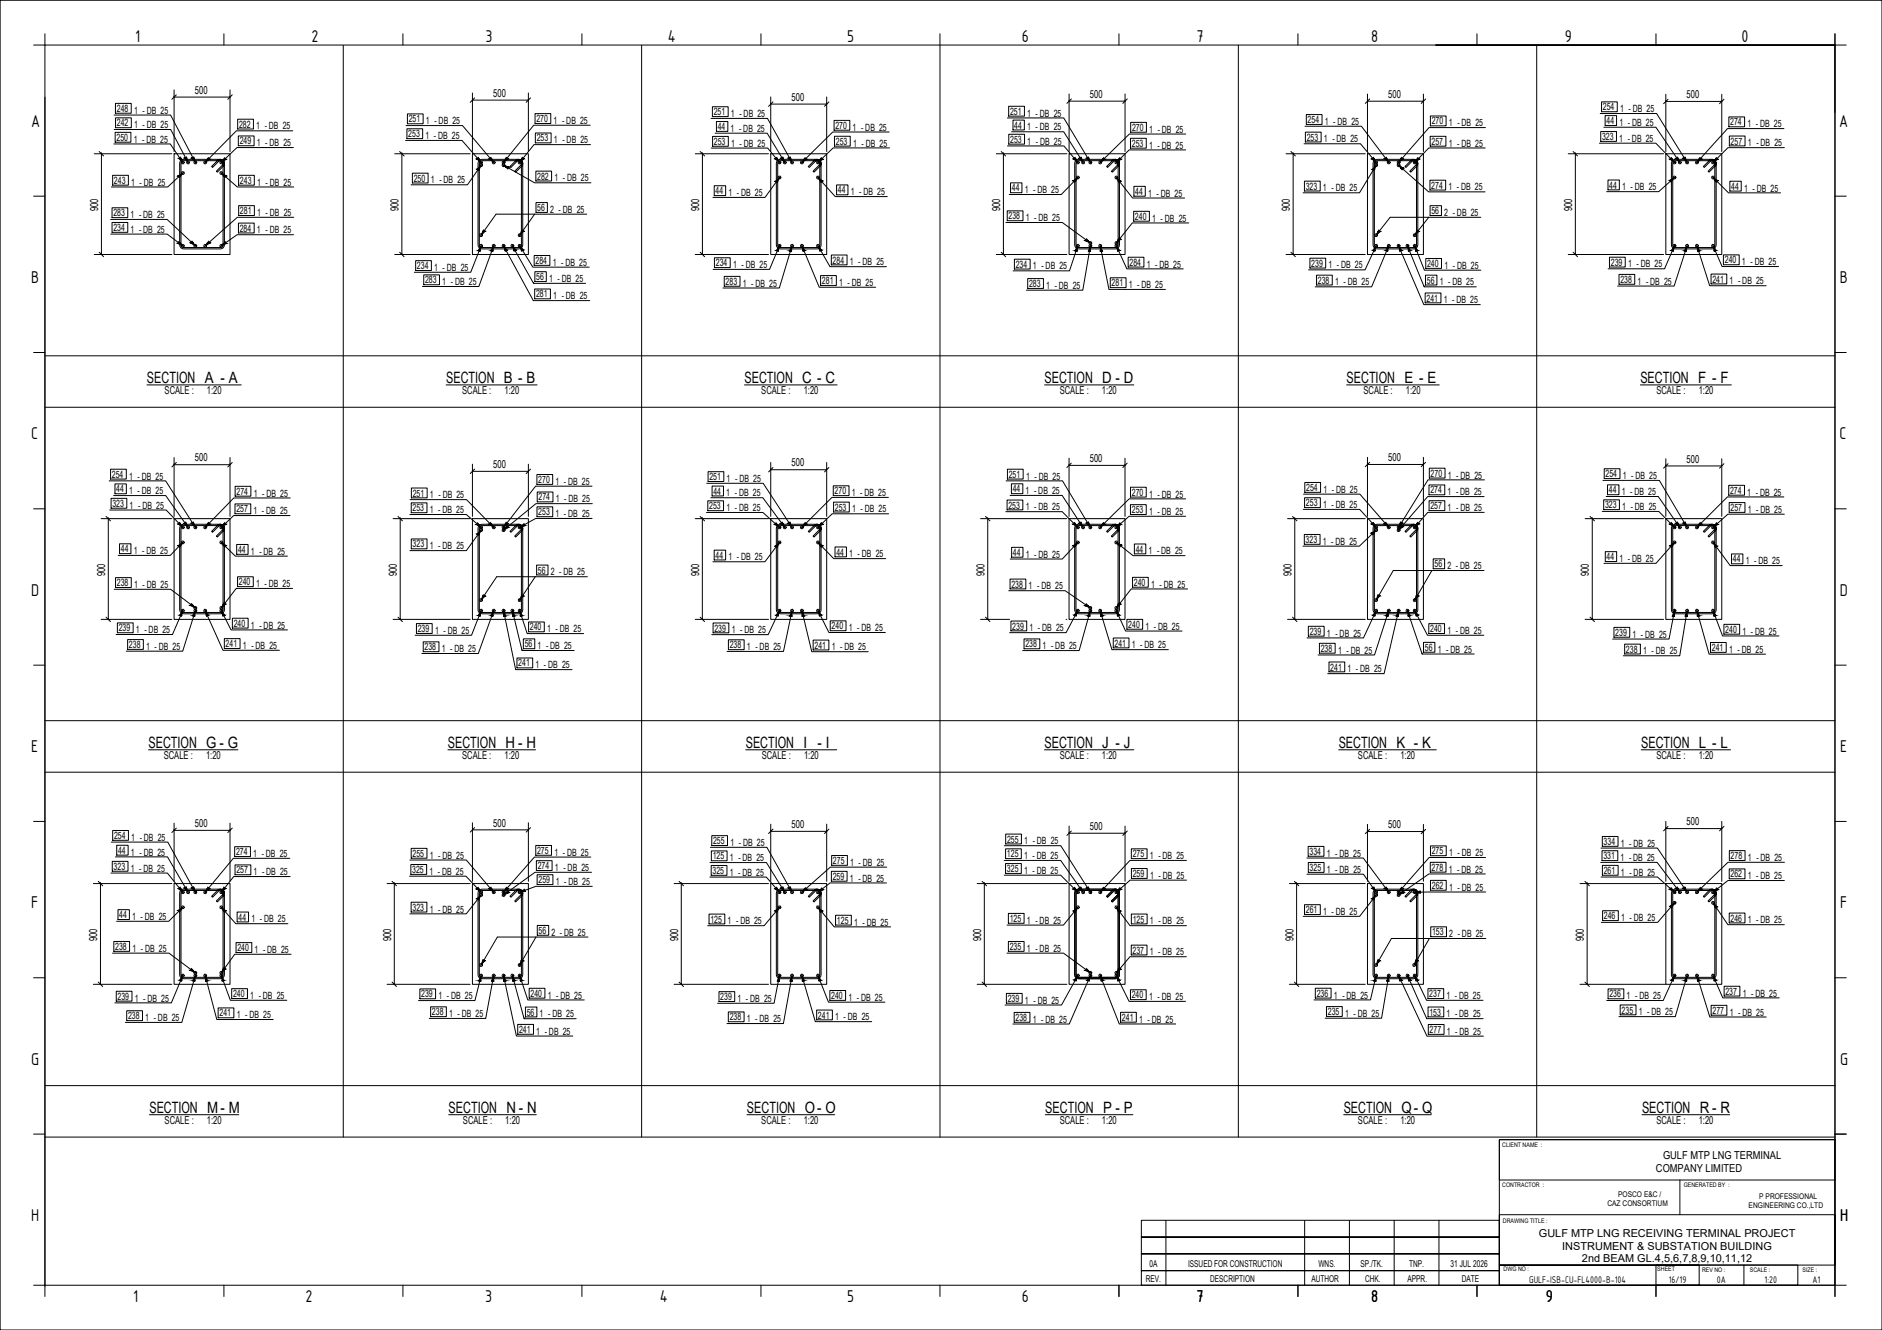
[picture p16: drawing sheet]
<svg xmlns="http://www.w3.org/2000/svg" width="841mm" height="594mm" viewBox="0 0 841 594" stroke-linecap="round" stroke-linejoin="round" font-family="sans-serif">
<defs><g id="words">
<g font-size="8.2">
<text x="60.4" y="18.9">1</text>
<text x="139.2" y="18.9">2</text>
<text x="217" y="18.9">3</text>
<text x="298.4" y="18.9">4</text>
<text x="378.6" y="18.9">5</text>
<text x="456.7" y="18.9">6</text>
<text x="534.7" y="18.9">7</text>
<text x="612.8" y="18.9">8</text>
<text x="699.3" y="18.9">9</text>
<text x="778.2" y="18.9">0</text>
<text x="13.9" y="56.6">A</text>
<text x="821.9" y="56.6">A</text>
<text x="13.9" y="126.4">B</text>
<text x="822.2" y="126.4">B</text>
<text x="13.9" y="196.2">C</text>
<text x="822" y="196.2">C</text>
<text x="13.9" y="266">D</text>
<text x="822.2" y="266">D</text>
<text x="13.9" y="335.9">E</text>
<text x="822.3" y="335.9">E</text>
<text x="13.9" y="405.7">F</text>
<text x="822.3" y="405.7">F</text>
<text x="13.9" y="475.5">G</text>
<text x="822.3" y="475.5">G</text>
<text x="13.9" y="545.3">H</text>
<text x="822.3" y="545.3">H</text>
<text x="59.5" y="581.5">1</text>
<text x="136.5" y="581.5">2</text>
<text x="216.8" y="581.5">3</text>
<text x="294.8" y="581.5">4</text>
<text x="378.6" y="581.5">5</text>
<text x="456.7" y="581.5">6</text>
<text x="534.7" y="581.6">7</text>
<text x="612.8" y="581.5">8</text>
<text x="690.8" y="581.5">9</text>
</g>
<g font-size="7">
<text x="65.7" y="171.2">SECTION A - A</text>
<text x="199.4" y="171.2">SECTION B - B</text>
<text x="332.7" y="171.2">SECTION C - C</text>
<text x="466.8" y="171.2">SECTION D - D</text>
<text x="601.8" y="171.2">SECTION E - E</text>
<text x="733.1" y="171.2">SECTION F - F</text>
<text x="66.4" y="334.2">SECTION G - G</text>
<text x="200.2" y="334.2">SECTION H - H</text>
<text x="333.3" y="334.2">SECTION I - I</text>
<text x="466.8" y="334.2">SECTION J - J</text>
<text x="598.2" y="334.2">SECTION K - K</text>
<text x="733.4" y="334.2">SECTION L - L</text>
<text x="66.8" y="497.2">SECTION M- M</text>
<text x="200.5" y="497.2">SECTION N - N</text>
<text x="333.8" y="497.2">SECTION O- O</text>
<text x="467.1" y="497.2">SECTION P - P</text>
<text x="600.5" y="497.2">SECTION Q- Q</text>
<text x="733.8" y="497.2">SECTION R - R</text>
</g>
<g font-size="4.9">
<text x="87.1" y="41.9">500</text>
<text x="220.4" y="43.3">500</text>
<text x="353.7" y="45.1">500</text>
<text x="487.1" y="43.7">500</text>
<text x="620.4" y="43.8">500</text>
<text x="753.7" y="43.9">500</text>
<text x="43.9" y="94.4" transform="rotate(-90 43.9 94.4)">900</text>
<text x="178.1" y="94.4" transform="rotate(-90 178.1 94.4)">900</text>
<text x="312.4" y="94.4" transform="rotate(-90 312.4 94.4)">900</text>
<text x="447" y="94.4" transform="rotate(-90 447 94.4)">900</text>
<text x="576.4" y="94.4" transform="rotate(-90 576.4 94.4)">900</text>
<text x="702.5" y="94.4" transform="rotate(-90 702.5 94.4)">900</text>
<text x="73.6" y="176.2">SCALE :</text>
<text x="92.5" y="176.2">1:20</text>
<text x="206.5" y="176.2">SCALE :</text>
<text x="225.4" y="176.2">1:20</text>
<text x="340.2" y="176.2">SCALE :</text>
<text x="359.1" y="176.2">1:20</text>
<text x="473.5" y="176.2">SCALE :</text>
<text x="492.4" y="176.2">1:20</text>
<text x="609.3" y="176.2">SCALE :</text>
<text x="628.2" y="176.2">1:20</text>
<text x="740.2" y="176.2">SCALE :</text>
<text x="759.1" y="176.2">1:20</text>
<text x="87.1" y="206.1">500</text>
<text x="220.4" y="209.1">500</text>
<text x="353.7" y="208.4">500</text>
<text x="487" y="206.4">500</text>
<text x="620.4" y="206">500</text>
<text x="753.7" y="206.7">500</text>
<text x="46.9" y="257.4" transform="rotate(-90 46.9 257.4)">900</text>
<text x="177.4" y="257.4" transform="rotate(-90 177.4 257.4)">900</text>
<text x="312.4" y="257.4" transform="rotate(-90 312.4 257.4)">900</text>
<text x="439.9" y="257.4" transform="rotate(-90 439.9 257.4)">900</text>
<text x="577.1" y="257.4" transform="rotate(-90 577.1 257.4)">900</text>
<text x="710.1" y="257.4" transform="rotate(-90 710.1 257.4)">900</text>
<text x="73.2" y="339.2">SCALE :</text>
<text x="92.1" y="339.2">1:20</text>
<text x="206.6" y="339.2">SCALE :</text>
<text x="225.5" y="339.2">1:20</text>
<text x="340.4" y="339.2">SCALE :</text>
<text x="359.3" y="339.2">1:20</text>
<text x="473.5" y="339.2">SCALE :</text>
<text x="492.4" y="339.2">1:20</text>
<text x="606.9" y="339.2">SCALE :</text>
<text x="625.8" y="339.2">1:20</text>
<text x="740.2" y="339.2">SCALE :</text>
<text x="759.1" y="339.2">1:20</text>
<text x="87.1" y="369.4">500</text>
<text x="220.4" y="369.2">500</text>
<text x="353.7" y="369.9">500</text>
<text x="487.1" y="370.7">500</text>
<text x="620.4" y="370">500</text>
<text x="753.7" y="368.7">500</text>
<text x="43.4" y="420.4" transform="rotate(-90 43.4 420.4)">900</text>
<text x="174.7" y="420.4" transform="rotate(-90 174.7 420.4)">900</text>
<text x="303" y="420.4" transform="rotate(-90 303 420.4)">900</text>
<text x="438.4" y="420.4" transform="rotate(-90 438.4 420.4)">900</text>
<text x="578" y="420.4" transform="rotate(-90 578 420.4)">900</text>
<text x="707.8" y="420.4" transform="rotate(-90 707.8 420.4)">900</text>
<text x="73.6" y="502.2">SCALE :</text>
<text x="92.5" y="502.2">1:20</text>
<text x="206.9" y="502.2">SCALE :</text>
<text x="225.8" y="502.2">1:20</text>
<text x="340.2" y="502.2">SCALE :</text>
<text x="359.1" y="502.2">1:20</text>
<text x="473.5" y="502.2">SCALE :</text>
<text x="492.4" y="502.2">1:20</text>
<text x="606.9" y="502.2">SCALE :</text>
<text x="625.8" y="502.2">1:20</text>
<text x="740.2" y="502.2">SCALE :</text>
<text x="759.1" y="502.2">1:20</text>
<text x="743.2" y="517.7">GULF MTP LNG TERMINAL</text>
<text x="740" y="523.4">COMPANY LIMITED</text>
<text x="687.7" y="552.5">GULF MTP LNG RECEIVING TERMINAL PROJECT</text>
<text x="698.1" y="558.2">INSTRUMENT &amp; SUBSTATION BUILDING</text>
<text x="707" y="563.8">2nd BEAM GL.4,5,6,7,8,9,10,11,12</text>
</g>
<g font-size="4.7">
<text x="683.4" y="573.1">GULF-ISB-CU-FL4000-B-104</text>
<text x="745.7" y="573.1">16/19</text>
<text x="767.3" y="573.1">0A</text>
<text x="788.6" y="573.1">1:20</text>
<text x="809.9" y="573.1">A1</text>
</g>
<g font-size="4.5">
<text x="52.2" y="50">248</text>
<text x="59.9" y="50.8">1 - DB 25</text>
<text x="319" y="51.5">251</text>
<text x="326.7" y="52.3">1 - DB 25</text>
<text x="451.4" y="51.3">251</text>
<text x="459" y="52.1">1 - DB 25</text>
<text x="716.3" y="49.3">254</text>
<text x="724" y="50.1">1 - DB 25</text>
<text x="52.2" y="56.4">242</text>
<text x="59.9" y="57.2">1 - DB 25</text>
<text x="106.8" y="57">282</text>
<text x="114.5" y="57.8">1 - DB 25</text>
<text x="182.7" y="54.7">251</text>
<text x="190.3" y="55.5">1 - DB 25</text>
<text x="239.7" y="54.5">270</text>
<text x="247.4" y="55.3">1 - DB 25</text>
<text x="320.7" y="58.1">44</text>
<text x="326.5" y="58.9">1 - DB 25</text>
<text x="373.3" y="57.6">270</text>
<text x="381" y="58.4">1 - DB 25</text>
<text x="453.3" y="57.5">44</text>
<text x="459" y="58.2">1 - DB 25</text>
<text x="505.9" y="58.5">270</text>
<text x="513.6" y="59.3">1 - DB 25</text>
<text x="584.4" y="55">254</text>
<text x="592.1" y="55.8">1 - DB 25</text>
<text x="639.8" y="55.6">270</text>
<text x="647.5" y="56.4">1 - DB 25</text>
<text x="717.9" y="55.4">44</text>
<text x="723.7" y="56.2">1 - DB 25</text>
<text x="773.2" y="56">274</text>
<text x="780.9" y="56.8">1 - DB 25</text>
<text x="52.1" y="62.9">250</text>
<text x="59.8" y="63.7">1 - DB 25</text>
<text x="107.1" y="64.5">249</text>
<text x="114.8" y="65.3">1 - DB 25</text>
<text x="182.4" y="61.3">253</text>
<text x="190.1" y="62.1">1 - DB 25</text>
<text x="239.8" y="63.2">253</text>
<text x="247.5" y="64">1 - DB 25</text>
<text x="319" y="64.7">253</text>
<text x="326.7" y="65.5">1 - DB 25</text>
<text x="373.5" y="64.7">253</text>
<text x="381.2" y="65.5">1 - DB 25</text>
<text x="451.4" y="63.8">253</text>
<text x="459.1" y="64.6">1 - DB 25</text>
<text x="505.8" y="65.6">253</text>
<text x="584" y="62.8">253</text>
<text x="591.6" y="63.6">1 - DB 25</text>
<text x="639.7" y="64.7">257</text>
<text x="647.4" y="65.5">1 - DB 25</text>
<text x="715.9" y="62.5">323</text>
<text x="723.6" y="63.3">1 - DB 25</text>
<text x="773.4" y="64.6">257</text>
<text x="781.1" y="65.4">1 - DB 25</text>
<text x="513.5" y="66.4">1 - DB 25</text>
<text x="50.9" y="82.1">243</text>
<text x="58.6" y="82.9">1 - DB 25</text>
<text x="107.2" y="82.1">243</text>
<text x="114.9" y="82.9">1 - DB 25</text>
<text x="184.9" y="81.1">250</text>
<text x="192.6" y="82">1 - DB 25</text>
<text x="240.1" y="80.3">282</text>
<text x="247.8" y="81.1">1 - DB 25</text>
<text x="319.8" y="86.8">44</text>
<text x="325.5" y="87.6">1 - DB 25</text>
<text x="374.4" y="86.4">44</text>
<text x="380.2" y="87.2">1 - DB 25</text>
<text x="452.2" y="85.5">44</text>
<text x="457.9" y="86.3">1 - DB 25</text>
<text x="507.3" y="87">44</text>
<text x="513.1" y="87.8">1 - DB 25</text>
<text x="583.5" y="84.7">323</text>
<text x="591.2" y="85.5">1 - DB 25</text>
<text x="639.6" y="84.3">274</text>
<text x="647.3" y="85.1">1 - DB 25</text>
<text x="719.2" y="84.2">44</text>
<text x="724.9" y="85">1 - DB 25</text>
<text x="773.6" y="84.7">44</text>
<text x="779.4" y="85.5">1 - DB 25</text>
<text x="107.2" y="95.7">281</text>
<text x="240.1" y="94.3">56</text>
<text x="245.9" y="95.1">2 - DB 25</text>
<text x="639.7" y="95.7">56</text>
<text x="50.7" y="96.6">283</text>
<text x="58.3" y="97.4">1 - DB 25</text>
<text x="114.9" y="96.4">1 - DB 25</text>
<text x="450.7" y="98">238</text>
<text x="458.4" y="98.8">1 - DB 25</text>
<text x="507.2" y="98.2">240</text>
<text x="514.9" y="99">1 - DB 25</text>
<text x="645.4" y="96.5">2 - DB 25</text>
<text x="50.7" y="103.2">234</text>
<text x="58.4" y="104">1 - DB 25</text>
<text x="107.2" y="103.5">284</text>
<text x="114.8" y="104.2">1 - DB 25</text>
<text x="239.3" y="117.9">284</text>
<text x="247" y="118.7">1 - DB 25</text>
<text x="319.9" y="118.9">234</text>
<text x="327.6" y="119.7">1 - DB 25</text>
<text x="372.1" y="117.7">284</text>
<text x="379.8" y="118.5">1 - DB 25</text>
<text x="453.9" y="119.6">234</text>
<text x="504.7" y="118.7">284</text>
<text x="512.5" y="119.5">1 - DB 25</text>
<text x="586" y="119.1">239</text>
<text x="593.7" y="119.9">1 - DB 25</text>
<text x="637.7" y="119.3">240</text>
<text x="719.8" y="118.7">239</text>
<text x="727.5" y="119.5">1 - DB 25</text>
<text x="770.8" y="117.7">240</text>
<text x="778.5" y="118.4">1 - DB 25</text>
<text x="186.3" y="120.2">234</text>
<text x="194" y="121">1 - DB 25</text>
<text x="239.6" y="125.2">56</text>
<text x="245.4" y="126">1 - DB 25</text>
<text x="461.6" y="120.4">1 - DB 25</text>
<text x="645.4" y="120.1">1 - DB 25</text>
<text x="190" y="126.6">283</text>
<text x="197.7" y="127.4">1 - DB 25</text>
<text x="324.3" y="127.2">283</text>
<text x="331.9" y="128.1">1 - DB 25</text>
<text x="367.3" y="126.9">281</text>
<text x="375" y="127.7">1 - DB 25</text>
<text x="459.9" y="128.2">283</text>
<text x="467.6" y="129">1 - DB 25</text>
<text x="496.8" y="127.9">281</text>
<text x="504.5" y="128.7">1 - DB 25</text>
<text x="588.9" y="126.7">238</text>
<text x="596.6" y="127.5">1 - DB 25</text>
<text x="637.6" y="126.7">56</text>
<text x="643.4" y="127.5">1 - DB 25</text>
<text x="724.1" y="126.4">238</text>
<text x="731.8" y="127.2">1 - DB 25</text>
<text x="765.2" y="126.2">241</text>
<text x="772.9" y="127">1 - DB 25</text>
<text x="239.5" y="132.9">281</text>
<text x="247.2" y="133.7">1 - DB 25</text>
<text x="637.5" y="134.7">241</text>
<text x="645.2" y="135.5">1 - DB 25</text>
<text x="50" y="213.4">254</text>
<text x="57.7" y="214.2">1 - DB 25</text>
<text x="240.5" y="215.8">270</text>
<text x="317" y="214.5">251</text>
<text x="324.7" y="215.3">1 - DB 25</text>
<text x="450.8" y="213.4">251</text>
<text x="458.5" y="214.2">1 - DB 25</text>
<text x="639.3" y="213">270</text>
<text x="647" y="213.8">1 - DB 25</text>
<text x="717.5" y="213.2">254</text>
<text x="725.2" y="214">1 - DB 25</text>
<text x="52" y="220">44</text>
<text x="57.7" y="220.7">1 - DB 25</text>
<text x="105.7" y="221">274</text>
<text x="113.4" y="221.8">1 - DB 25</text>
<text x="184.5" y="221.8">251</text>
<text x="248.2" y="216.5">1 - DB 25</text>
<text x="318.8" y="220.9">44</text>
<text x="324.6" y="221.7">1 - DB 25</text>
<text x="373" y="220.8">270</text>
<text x="380.7" y="221.6">1 - DB 25</text>
<text x="452.6" y="219.9">44</text>
<text x="458.3" y="220.7">1 - DB 25</text>
<text x="505.8" y="221.4">270</text>
<text x="583.7" y="219.3">254</text>
<text x="591.4" y="220.1">1 - DB 25</text>
<text x="639.2" y="220.4">274</text>
<text x="646.9" y="221.2">1 - DB 25</text>
<text x="719" y="220.4">44</text>
<text x="724.7" y="221.2">1 - DB 25</text>
<text x="773.1" y="220.6">274</text>
<text x="780.8" y="221.4">1 - DB 25</text>
<text x="50.2" y="226.4">323</text>
<text x="57.9" y="227.2">1 - DB 25</text>
<text x="192.1" y="222.6">1 - DB 25</text>
<text x="240.7" y="223.6">274</text>
<text x="248.4" y="224.4">1 - DB 25</text>
<text x="316.9" y="227.5">253</text>
<text x="450.6" y="227.2">253</text>
<text x="458.4" y="228">1 - DB 25</text>
<text x="513.5" y="222.2">1 - DB 25</text>
<text x="583.6" y="226.1">253</text>
<text x="591.3" y="226.9">1 - DB 25</text>
<text x="639.2" y="227.5">257</text>
<text x="717.2" y="227">323</text>
<text x="724.9" y="227.9">1 - DB 25</text>
<text x="105.6" y="228.9">257</text>
<text x="113.3" y="229.7">1 - DB 25</text>
<text x="184.4" y="228.4">253</text>
<text x="192.1" y="229.2">1 - DB 25</text>
<text x="240.6" y="230.2">253</text>
<text x="248.3" y="231">1 - DB 25</text>
<text x="324.6" y="228.3">1 - DB 25</text>
<text x="373.1" y="228.1">253</text>
<text x="380.8" y="228.9">1 - DB 25</text>
<text x="505.8" y="229.2">253</text>
<text x="513.5" y="230">1 - DB 25</text>
<text x="646.9" y="228.3">1 - DB 25</text>
<text x="773.4" y="228.3">257</text>
<text x="781" y="229.1">1 - DB 25</text>
<text x="184.4" y="244.6">323</text>
<text x="192.1" y="245.4">1 - DB 25</text>
<text x="583.5" y="242.5">323</text>
<text x="591.1" y="243.3">1 - DB 25</text>
<text x="54" y="246.7">44</text>
<text x="59.8" y="247.5">1 - DB 25</text>
<text x="106.4" y="247">44</text>
<text x="112.1" y="247.8">1 - DB 25</text>
<text x="319.8" y="249.5">44</text>
<text x="325.5" y="250.3">1 - DB 25</text>
<text x="373.7" y="248.1">44</text>
<text x="379.5" y="248.9">1 - DB 25</text>
<text x="452.7" y="248.3">44</text>
<text x="458.4" y="249.1">1 - DB 25</text>
<text x="507.5" y="246.8">44</text>
<text x="513.3" y="247.6">1 - DB 25</text>
<text x="718" y="250.2">44</text>
<text x="723.7" y="251">1 - DB 25</text>
<text x="774.4" y="251.2">44</text>
<text x="240.4" y="256.2">56</text>
<text x="246.2" y="257">2 - DB 25</text>
<text x="641.1" y="253.4">56</text>
<text x="646.8" y="254.2">2 - DB 25</text>
<text x="780.1" y="252">1 - DB 25</text>
<text x="52.2" y="261.8">238</text>
<text x="59.9" y="262.6">1 - DB 25</text>
<text x="106.8" y="261.4">240</text>
<text x="114.5" y="262.2">1 - DB 25</text>
<text x="452" y="262.5">238</text>
<text x="459.7" y="263.3">1 - DB 25</text>
<text x="506.7" y="261.7">240</text>
<text x="514.4" y="262.5">1 - DB 25</text>
<text x="104.4" y="280">240</text>
<text x="112.1" y="280.7">1 - DB 25</text>
<text x="236.8" y="281.6">240</text>
<text x="371.6" y="281.1">240</text>
<text x="379.3" y="281.9">1 - DB 25</text>
<text x="452.4" y="281.2">239</text>
<text x="460.1" y="282">1 - DB 25</text>
<text x="504.2" y="280.5">240</text>
<text x="511.9" y="281.3">1 - DB 25</text>
<text x="53.1" y="282">239</text>
<text x="60.8" y="282.8">1 - DB 25</text>
<text x="186.7" y="282.3">239</text>
<text x="194.4" y="283.1">1 - DB 25</text>
<text x="244.5" y="282.4">1 - DB 25</text>
<text x="319.3" y="282.1">239</text>
<text x="327" y="282.9">1 - DB 25</text>
<text x="585.3" y="283.5">239</text>
<text x="593" y="284.3">1 - DB 25</text>
<text x="639.1" y="282.4">240</text>
<text x="646.8" y="283.2">1 - DB 25</text>
<text x="721.9" y="284">239</text>
<text x="729.5" y="284.9">1 - DB 25</text>
<text x="771" y="282.7">240</text>
<text x="778.7" y="283.5">1 - DB 25</text>
<text x="57.6" y="289.5">238</text>
<text x="65.3" y="290.3">1 - DB 25</text>
<text x="100.8" y="289.1">241</text>
<text x="108.5" y="289.9">1 - DB 25</text>
<text x="189.7" y="290.5">238</text>
<text x="197.4" y="291.3">1 - DB 25</text>
<text x="234.5" y="289.2">56</text>
<text x="240.2" y="290">1 - DB 25</text>
<text x="326.1" y="289.6">238</text>
<text x="333.8" y="290.4">1 - DB 25</text>
<text x="364" y="289.7">241</text>
<text x="371.7" y="290.5">1 - DB 25</text>
<text x="458.2" y="289.2">238</text>
<text x="465.9" y="290">1 - DB 25</text>
<text x="498.1" y="288.8">241</text>
<text x="505.8" y="289.6">1 - DB 25</text>
<text x="590.2" y="291.2">238</text>
<text x="597.9" y="291.9">1 - DB 25</text>
<text x="636.7" y="290.7">56</text>
<text x="642.5" y="291.5">1 - DB 25</text>
<text x="726.6" y="291.5">238</text>
<text x="734.3" y="292.3">1 - DB 25</text>
<text x="765" y="290.8">241</text>
<text x="772.7" y="291.6">1 - DB 25</text>
<text x="231.6" y="297.7">241</text>
<text x="239.3" y="298.5">1 - DB 25</text>
<text x="594.5" y="299.5">241</text>
<text x="602.2" y="300.3">1 - DB 25</text>
<text x="51" y="374.7">254</text>
<text x="58.7" y="375.6">1 - DB 25</text>
<text x="318.7" y="377.1">255</text>
<text x="326.4" y="377.9">1 - DB 25</text>
<text x="450" y="376.4">255</text>
<text x="457.7" y="377.2">1 - DB 25</text>
<text x="716.6" y="377.4">334</text>
<text x="52.8" y="381.4">44</text>
<text x="58.5" y="382.2">1 - DB 25</text>
<text x="105.5" y="382">274</text>
<text x="113.2" y="382.8">1 - DB 25</text>
<text x="184.4" y="382.7">255</text>
<text x="192.1" y="383.5">1 - DB 25</text>
<text x="240" y="381.4">275</text>
<text x="247.7" y="382.2">1 - DB 25</text>
<text x="318.5" y="383.9">125</text>
<text x="450" y="382.9">125</text>
<text x="457.7" y="383.7">1 - DB 25</text>
<text x="506.2" y="382.9">275</text>
<text x="513.8" y="383.7">1 - DB 25</text>
<text x="585.2" y="381.9">334</text>
<text x="592.9" y="382.7">1 - DB 25</text>
<text x="639.8" y="381.6">275</text>
<text x="647.5" y="382.4">1 - DB 25</text>
<text x="716.5" y="383.8">331</text>
<text x="724.3" y="378.2">1 - DB 25</text>
<text x="773.4" y="383.8">278</text>
<text x="50.8" y="388.5">323</text>
<text x="58.5" y="389.4">1 - DB 25</text>
<text x="184.2" y="390">325</text>
<text x="240.3" y="388.2">274</text>
<text x="248" y="389">1 - DB 25</text>
<text x="326.2" y="384.7">1 - DB 25</text>
<text x="372.2" y="385.9">275</text>
<text x="379.9" y="386.7">1 - DB 25</text>
<text x="450" y="389.5">325</text>
<text x="585.2" y="389.1">325</text>
<text x="592.9" y="389.9">1 - DB 25</text>
<text x="639.7" y="389">278</text>
<text x="647.5" y="389.8">1 - DB 25</text>
<text x="724.2" y="384.6">1 - DB 25</text>
<text x="781.1" y="384.6">1 - DB 25</text>
<text x="105.6" y="390.1">257</text>
<text x="113.3" y="390.9">1 - DB 25</text>
<text x="191.9" y="390.8">1 - DB 25</text>
<text x="240.7" y="394.5">259</text>
<text x="248.3" y="395.3">1 - DB 25</text>
<text x="318.4" y="390.4">325</text>
<text x="326.1" y="391.2">1 - DB 25</text>
<text x="372.1" y="393">259</text>
<text x="379.8" y="393.8">1 - DB 25</text>
<text x="457.7" y="390.3">1 - DB 25</text>
<text x="506.2" y="391.7">259</text>
<text x="513.9" y="392.5">1 - DB 25</text>
<text x="716.7" y="390.3">261</text>
<text x="724.4" y="391.2">1 - DB 25</text>
<text x="773.4" y="391.9">262</text>
<text x="781.1" y="392.7">1 - DB 25</text>
<text x="639.9" y="397">262</text>
<text x="647.5" y="397.8">1 - DB 25</text>
<text x="184.3" y="406.8">323</text>
<text x="192" y="407.6">1 - DB 25</text>
<text x="583.6" y="407.9">261</text>
<text x="53.3" y="410.1">44</text>
<text x="59.1" y="410.9">1 - DB 25</text>
<text x="106.6" y="411.2">44</text>
<text x="112.3" y="412">1 - DB 25</text>
<text x="317.5" y="412.1">125</text>
<text x="325.1" y="412.9">1 - DB 25</text>
<text x="374" y="412.6">125</text>
<text x="381.7" y="413.4">1 - DB 25</text>
<text x="451.2" y="411.8">125</text>
<text x="458.9" y="412.6">1 - DB 25</text>
<text x="506.2" y="412.1">125</text>
<text x="513.9" y="412.9">1 - DB 25</text>
<text x="591.3" y="408.7">1 - DB 25</text>
<text x="716.8" y="410.6">246</text>
<text x="724.5" y="411.4">1 - DB 25</text>
<text x="773.4" y="411.6">246</text>
<text x="781.1" y="412.4">1 - DB 25</text>
<text x="240.7" y="417.2">56</text>
<text x="246.5" y="418">2 - DB 25</text>
<text x="640" y="417.8">153</text>
<text x="647.7" y="418.6">2 - DB 25</text>
<text x="51.5" y="424.3">238</text>
<text x="59.2" y="425.1">1 - DB 25</text>
<text x="106.1" y="424.9">240</text>
<text x="113.8" y="425.7">1 - DB 25</text>
<text x="451.2" y="424.3">235</text>
<text x="458.9" y="425.1">1 - DB 25</text>
<text x="506.1" y="426">237</text>
<text x="513.8" y="426.8">1 - DB 25</text>
<text x="52.5" y="446.6">239</text>
<text x="60.2" y="447.4">1 - DB 25</text>
<text x="104.1" y="445.4">240</text>
<text x="111.8" y="446.2">1 - DB 25</text>
<text x="188.2" y="445.5">239</text>
<text x="195.9" y="446.3">1 - DB 25</text>
<text x="237.1" y="445.3">240</text>
<text x="244.8" y="446.1">1 - DB 25</text>
<text x="321.9" y="446.7">239</text>
<text x="329.6" y="447.5">1 - DB 25</text>
<text x="371.4" y="446.2">240</text>
<text x="379.1" y="447.1">1 - DB 25</text>
<text x="450.3" y="447.5">239</text>
<text x="458" y="448.3">1 - DB 25</text>
<text x="505.8" y="445.9">240</text>
<text x="513.5" y="446.7">1 - DB 25</text>
<text x="588.4" y="445.2">236</text>
<text x="596.1" y="446">1 - DB 25</text>
<text x="638.7" y="445.4">237</text>
<text x="646.4" y="446.2">1 - DB 25</text>
<text x="719.2" y="445.5">236</text>
<text x="726.9" y="446.3">1 - DB 25</text>
<text x="771.1" y="444.3">237</text>
<text x="778.8" y="445.1">1 - DB 25</text>
<text x="57.2" y="455.3">238</text>
<text x="98.1" y="454">241</text>
<text x="105.8" y="454.8">1 - DB 25</text>
<text x="193" y="453.5">238</text>
<text x="200.7" y="454.3">1 - DB 25</text>
<text x="235.4" y="453.6">56</text>
<text x="241.2" y="454.4">1 - DB 25</text>
<text x="326.1" y="455.8">238</text>
<text x="365.5" y="454.9">241</text>
<text x="373.2" y="455.8">1 - DB 25</text>
<text x="501.4" y="456">241</text>
<text x="593.4" y="453.4">235</text>
<text x="601.1" y="454.2">1 - DB 25</text>
<text x="638.8" y="453.6">153</text>
<text x="646.5" y="454.4">1 - DB 25</text>
<text x="724.6" y="452.7">235</text>
<text x="732.3" y="453.5">1 - DB 25</text>
<text x="765.3" y="452.9">277</text>
<text x="773" y="453.7">1 - DB 25</text>
<text x="64.9" y="456.1">1 - DB 25</text>
<text x="232" y="461.4">241</text>
<text x="333.8" y="456.6">1 - DB 25</text>
<text x="453.8" y="456">238</text>
<text x="461.5" y="456.8">1 - DB 25</text>
<text x="509.1" y="456.8">1 - DB 25</text>
<text x="638.9" y="461.4">277</text>
<text x="239.7" y="462.2">1 - DB 25</text>
<text x="646.6" y="462.2">1 - DB 25</text>
</g>
<g font-size="4.2">
<text x="513.7" y="566.1">0A</text>
<text x="530.9" y="566.1">ISSUED FOR CONSTRUCTION</text>
<text x="589.2" y="566.1">WNS.</text>
<text x="608" y="566.1">SP./TK.</text>
<text x="629.7" y="566.1">TNP.</text>
<text x="648.2" y="566.1">31 JUL 2026</text>
<text x="512" y="572.6">REV.</text>
<text x="540.8" y="572.6">DESCRIPTION</text>
<text x="586" y="572.6">AUTHOR</text>
<text x="610" y="572.6">CHK.</text>
<text x="629" y="572.6">APPR.</text>
<text x="653.3" y="572.6">DATE</text>
</g>
<g font-size="3.5">
<text x="718.3" y="538.8">CAZ CONSORTIUM</text>
<text x="723.1" y="534.8">POSCO E&amp;C /</text>
<text x="781.4" y="539.5">ENGINEERING CO.,LTD</text>
<text x="786.2" y="535.5">P PROFESSIONAL</text>
</g>
<g font-size="2.8">
<text x="671.3" y="512.4">CLIENT NAME :</text>
<text x="671.3" y="530">CONTRACTOR :</text>
<text x="752.4" y="530">GENERATED BY :</text>
<text x="671.6" y="546.4">DRAWING TITLE :</text>
<text x="671.9" y="567.9">DWG NO :</text>
<text x="740.6" y="567.6">SHEET</text>
<text x="760.6" y="568">REV NO :</text>
<text x="782" y="568.1">SCALE :</text>
<text x="805.5" y="568.3">SIZE :</text>
</g>
</g></defs>
<!-- layer: OtherObjectType -->
<g fill="none" stroke="#000" stroke-width=".45">
<path d="M.1 .1h840.9v594h-840.9zM20.1 15.1v5h-5.1M100.1 15.1v5M180.1 15.1v5M260 15.1v5M340 15.1v5M420 15.1v5M500 15.1v5M580 15.1v5M660 15.1v5M740 15.1v5M820 15.1v564"/>
<path d="M641.6 20.1h178.4h-799.9v554h804.9M825 20.1h-5v30.2M20.1 43.4v531.2M15 87.6h5.1M820 87.6h5M15 157.5h5.1M820 157.5h5M65.7 171.9h42.1M199.4 171.9h40.6M332.7 171.9h41.4M466.8 171.9h39.9M601.8 171.9h41.4"/>
<path d="M733.1 171.9h40.6M15 227.3h5.1M820 227.3h5M15 297.1h5.1M820 297.1h5M66.4 334.9h39.9M200.2 334.9h39.1M333.3 334.9h40.6M466.8 334.9h39.9M598.2 334.9h43.6M733.4 334.9h39.9M15 366.9h5.1"/>
<path d="M820 366.9h5M15 436.7h5.1M820 436.7h5M66.8 497.9h39.9M200.5 497.9h39.2M333.8 497.9h39.2M467.1 497.9h39.2M600.5 497.9h39.1M733.8 497.9h39.2M15 506.6h5.1M670 509.1h150v18h-150zM670 509.1h150v65h-150h89.3v-9h-89.3h150v-22.5h-150v31.5z"/>
<path d="M820 506.6h5M750.7 527.1v15.5M510 545.1h160v29h-160v-6.5h160h-160v-7.5h160h-160v-7.5h160h-160zM521 545.1v29M583 545.2v28.9M603 545.2v28.9M623 545.1v29M643 545.1v29M15 574.1h5.1v5M100.1 574.1v5M180.1 574.1v5M260 574.1v5"/>
<path d="M340 574.1v5M420 574.1v5M500 574.1v5M580 574.1v5M660 574.1v5M740 565.1h63.4v9h-63.4zM740 574.1v5M779.3 565.1v9"/>
</g>
<!-- layer: Z-DIMENSIONS -->
<g fill="none" stroke="#000" stroke-width=".45">
<path d="M153.4 20.1v487.8M286.7 20.1v487.8M420.1 20.1v487.8M553.4 20.1v487.8M686.7 20.1v487.8M77.8 43.4h.1M77.8 43.4h25M77.8 40.2v27.5M78.8 42.4l-2 2M102.8 43.4h.1M102.8 40.2v27.5M103.8 42.4l-2 2"/>
<path d="M211.1 44.7h.1M211.1 44.7h25M211.1 41.5v26.2M212.1 43.7l-2 2M236.1 44.7h.1M236.1 41.5v26.2M237.1 43.7l-2 2M344.4 46.5h.1M344.4 46.5h25M344.4 43.3v24.4M345.4 45.5l-1.9 2M369.4 46.5h.1"/>
<path d="M369.4 43.3v24.4M370.4 45.5l-1.9 2M477.8 45.2h.1M477.8 45.2h25M477.8 42v25.7M478.8 44.2l-2 2M502.8 45.2h.1M502.8 42v25.7M503.8 44.2l-2 2M611.1 45.2h.1M611.1 45.2h25M611.1 42v25.7"/>
<path d="M612.1 44.2l-2 2M636.1 45.2h.1M636.1 42v25.7M637.1 44.2l-2 2M744.4 45.3h.1M744.4 45.3h25M744.4 42.1v25.6M745.4 44.3l-2 2M769.4 45.3h.1M769.4 42.1v25.6M770.4 44.3l-2 2M42.1 68.7h34.7"/>
<path d="M44.3 67.7l2 2M45.3 68.7h.1M45.3 68.7v45M176.4 68.7h33.7M178.6 67.7l2 2M179.6 68.7h.1M179.6 68.7v45M310.7 68.7h32.7M312.9 67.7l2 2M313.9 68.7h.1M313.9 68.7v45M445.2 68.7h31.6"/>
<path d="M447.4 67.7l2 2M448.4 68.7h.1M448.4 68.7v45M574.7 68.7h35.4M576.9 67.7l2 2M577.9 68.7h.1M577.9 68.7v45M700.8 68.7h42.6M703 67.7l2 2M704 68.7h.1M704 68.7v45M42.1 113.7h34.7"/>
<path d="M44.3 112.7l2 2M45.3 113.7h.1M176.4 113.7h33.7M178.6 112.7l2 2M179.6 113.7h.1M310.7 113.7h32.7M312.9 112.7l2 2M313.9 113.7h.1M445.2 113.7h31.6M447.4 112.7l2 2M448.4 113.7h.1M574.7 113.7h35.4"/>
<path d="M576.9 112.7l2 2M577.9 113.7h.1M700.8 113.7h42.6M703 112.7l2 2M704 113.7h.1M20.1 158.9h799.9M20.1 181.9h799.9M77.8 207.6h.1M77.8 204.4v26.3M77.8 207.6h25M78.8 206.6l-2 2M102.8 207.6h.1"/>
<path d="M102.8 204.4v26.3M103.8 206.6l-2 2M211.1 210.5h.1M211.1 207.3v23.4M211.1 210.5h25M212.1 209.5l-2 2M236.1 210.5h.1M236.1 207.3v23.4M237.1 209.5l-2 2M344.4 209.8h.1M344.4 206.6v24.1M344.4 209.8h25"/>
<path d="M345.4 208.8l-1.9 2M369.4 209.8h.1M369.4 206.6v24.1M370.4 208.8l-1.9 2M477.7 207.9h.1M477.7 204.7v26M477.7 207.9h25M478.7 206.9l-2 1.9M502.7 207.9h.1M502.7 204.7v26M503.7 206.9l-2 1.9M611.1 207.5h.1"/>
<path d="M611.1 204.3v26.4M611.1 207.5h25M612.1 206.5l-2 2M636.1 207.5h.1M636.1 204.3v26.4M637.1 206.5l-2 2M744.4 208.1h.1M744.4 204.9v25.8M744.4 208.1h25M745.4 207.1l-2 2M769.4 208.1h.1M769.4 204.9v25.8"/>
<path d="M770.4 207.1l-2 2M45.2 231.7h31.6M47.4 230.7l2 2M48.4 231.7h.1M48.4 231.7v45M175.6 231.7h34.5M177.8 230.7l2 2M178.8 231.7h.1M178.8 231.7v45M310.7 231.7h32.7M312.9 230.7l2 2M313.9 231.7h.1"/>
<path d="M313.9 231.7v45M438.2 231.7h38.5M440.4 230.7l2 2M441.4 231.7h.1M441.4 231.7v45M575.4 231.7h34.7M577.6 230.7l2 2M578.6 231.7h.1M578.6 231.7v45M708.3 231.7h35.1M710.6 230.7l1.9 2M711.5 231.7h.1"/>
<path d="M711.5 231.7v45M45.2 276.7h31.6M47.4 275.7l2 2M48.4 276.7h.1M175.6 276.7h34.5M177.8 275.7l2 2M178.8 276.7h.1M310.7 276.7h32.7M312.9 275.7l2 2M313.9 276.7h.1M438.2 276.7h13M440.4 275.7l2 2"/>
<path d="M441.4 276.7h.1M476.4 276.7h.3M575.4 276.7h34.7M577.6 275.7l2 2M578.6 276.7h.1M708.3 276.7h35.1M710.6 275.7l1.9 2M711.5 276.7h.1M20.1 321.9h799.9M20.1 344.9h799.9M77.8 370.9h.1M77.8 367.7v26"/>
<path d="M77.8 370.9h25M78.8 369.9l-2 2M102.8 370.9h.1M102.8 367.7v26M103.8 369.9l-2 2M211.1 370.7h.1M211.1 367.5v26.2M211.1 370.7h25M212.1 369.7l-2 2M236.1 370.7h.1M236.1 367.5v26.2M237.1 369.7l-2 2"/>
<path d="M344.4 371.3h.1M344.4 368.1v25.6M344.4 371.3h25M345.4 370.3l-1.9 2M369.4 371.3h.1M369.4 368.1v25.6M370.4 370.3l-1.9 2M477.8 372.2h.1M477.8 369v24.7M477.8 372.2h25M478.8 371.2l-2 2M502.8 372.2h.1"/>
<path d="M502.8 369v24.7M503.8 371.2l-2 2M611.1 371.4h.1M611.1 368.2v25.5M611.1 371.4h25M612.1 370.4l-2 2M636.1 371.4h.1M636.1 368.2v25.5M637.1 370.4l-2 2M744.4 370.1h.1M744.4 366.9v26.8M744.4 370.1h25"/>
<path d="M745.4 369.1l-2 2M769.4 370.1h.1M769.4 366.9v26.8M770.4 369.1l-2 2M41.7 394.7h35.1M43.9 393.7l2 2M44.9 394.7h.1M44.9 394.7v45M173 394.7h37.1M175.2 393.7l2 2M176.2 394.7h.1M176.2 394.7v45"/>
<path d="M301.3 394.7h42.1M303.5 393.7l1.9 2M304.4 394.7h.1M304.4 394.7v45M436.7 394.7h40.1M438.9 393.7l2 2M439.9 394.7h.1M439.9 394.7v45M576.2 394.7h33.9M578.4 393.7l2 2M579.4 394.7h.1M579.4 394.7v45"/>
<path d="M706.1 394.7h37.3M708.3 393.7l2 2M709.3 394.7h.1M709.3 394.7v45M41.7 439.7h35.1M43.9 438.7l2 2M44.9 439.7h.1M173 439.7h37.1M175.2 438.7l2 2M176.2 439.7h.1M301.3 439.7h42.1M303.5 438.7l1.9 2"/>
<path d="M304.4 439.7h.1M436.7 439.7h40.1M438.9 438.7l2 2M439.9 439.7h.1M576.2 439.7h33.9M578.4 438.7l2 2M579.4 439.7h.1M706.1 439.7h38.2M708.3 438.7l2 2M709.3 439.7h.1M20.1 484.9h799.9M20.1 507.9h799.9"/>
</g>
<!-- layer: Part -->
<g fill="none" stroke="#000" stroke-width=".45">
<path d="M77.8 68.7h25v45h-25zM211.1 68.7h25v45h-25zM344.4 68.7h25v45h-25zM477.8 68.7h25v45h-25zM611.1 68.7h25v45h-25zM744.4 68.7h25v45h-25zM77.8 231.7h25v45h-25zM211.1 231.7h25v45h-25zM344.4 231.7h25v45h-25zM477.7 231.7h25v45h-25zM611.1 231.7h25v45h-25zM744.4 231.7h25v45h-25z"/>
<path d="M77.8 394.7h25v45h-25zM211.1 394.7h25v45h-25zM344.4 394.7h25v45h-25zM477.8 394.7h25v45h-25zM611.1 394.7h25v45h-25zM744.4 394.7h25v45h-25z"/>
</g>
<!-- layer: ReinforcingBar -->
<g fill="none" stroke="#000" stroke-width=".45">
<path d="M80.8 71.7l1.2-.5h16.5a1.8 1.8 0 0 1 1.7 1.1 1.8 1.8 0 0 1-.4 1.9l-2.7 2.7-.4-.4 2.6-2.7a1.21 1.21 0 0 0 .3-1.3 1.21 1.21 0 0 0-1.1-.7h-16.4a1.23 1.23 0 0 0-1.2 1.2v36.3a1.19 1.19 0 0 0 1.2 1.3h16.4a1.16 1.16 0 0 0 1.2-1.3v-36.3a1.2 1.2 0 0 0-.8-1.1 1.2 1.2 0 0 0-1.3 .3l-2.6 2.6-.4-.4 2.6-2.7a1.8 1.8 0 0 1 2-.4 1.8 1.8 0 0 1 1.1 1.7v36.4a1.81 1.81 0 0 1-1.8 1.8h-16.5a1.81 1.81 0 0 1-1.7-1.8v-36.4zM214.1 71.7l1.3-.5h16.4a1.8 1.8 0 0 1 1.7 1.1 1.8 1.8 0 0 1-.4 1.9l-2.7 2.7-.4-.4 2.6-2.7a1.21 1.21 0 0 0 .3-1.3 1.21 1.21 0 0 0-1.1-.7h-16.4a1.23 1.23 0 0 0-1.2 1.2v36.3a1.19 1.19 0 0 0 1.2 1.3h16.4a1.19 1.19 0 0 0 1.2-1.3v-36.3a1.2 1.2 0 0 0-.7-1.1 1.2 1.2 0 0 0-1.3 .3l-2.7 2.6-.4-.4 2.7-2.7a1.78 1.78 0 0 1 1.9-.4 1.78 1.78 0 0 1 1.1 1.7v36.4a1.77 1.77 0 0 1-1.8 1.8h-16.4a1.77 1.77 0 0 1-1.8-1.8v-36.4zM347.5 71.7l1.2-.5h16.5a1.81 1.81 0 0 1 1.6 1.1 1.81 1.81 0 0 1-.4 1.9l-2.6 2.7-.5-.4 2.7-2.7a1.21 1.21 0 0 0 .2-1.3 1.21 1.21 0 0 0-1.1-.7h-16.3a1.23 1.23 0 0 0-1.3 1.2v36.3a1.19 1.19 0 0 0 1.3 1.3h16.3a1.19 1.19 0 0 0 1.2-1.3v-36.3a1.2 1.2 0 0 0-.7-1.1 1.2 1.2 0 0 0-1.3 .3l-2.7 2.6-.4-.4 2.7-2.7a1.78 1.78 0 0 1 1.9-.4 1.78 1.78 0 0 1 1.1 1.7v36.4a1.77 1.77 0 0 1-1.7 1.8h-16.5a1.81 1.81 0 0 1-1.8-1.8v-36.4zM480.8 71.7l1.2-.5h16.5a1.81 1.81 0 0 1 1.6 1.1 1.81 1.81 0 0 1-.3 1.9l-2.7 2.7-.4-.4 2.6-2.7a1.21 1.21 0 0 0 .3-1.3 1.21 1.21 0 0 0-1.2-.7h-16.3a1.2 1.2 0 0 0-1.2 1.2v36.3a1.16 1.16 0 0 0 1.2 1.3h16.3a1.19 1.19 0 0 0 1.3-1.3v-36.3a1.21 1.21 0 0 0-.8-1.1 1.21 1.21 0 0 0-1.3 .3l-2.7 2.6-.4-.4 2.7-2.7a1.8 1.8 0 0 1 1.9-.4 1.8 1.8 0 0 1 1.2 1.7v36.4a1.81 1.81 0 0 1-1.8 1.8h-16.5a1.81 1.81 0 0 1-1.7-1.8v-36.4zM614.1 71.7l1.3-.5h16.4a1.8 1.8 0 0 1 1.7 1.1 1.8 1.8 0 0 1-.4 1.9l-2.7 2.7-.4-.4 2.6-2.7a1.21 1.21 0 0 0 .3-1.3 1.21 1.21 0 0 0-1.2-.7h-16.3a1.23 1.23 0 0 0-1.2 1.2v36.3a1.19 1.19 0 0 0 1.2 1.3h16.3a1.2 1.2 0 0 0 1.3-1.3v-36.3a1.21 1.21 0 0 0-.7-1.1 1.21 1.21 0 0 0-1.4 .3l-2.6 2.6-.4-.4 2.6-2.7a1.8 1.8 0 0 1 2-.4 1.8 1.8 0 0 1 1.1 1.7v36.4a1.81 1.81 0 0 1-1.8 1.8h-16.4a1.81 1.81 0 0 1-1.8-1.8v-36.4zM747.4 71.7l1.3-.5h16.4a1.8 1.8 0 0 1 1.7 1.1 1.8 1.8 0 0 1-.4 1.9l-2.7 2.7-.4-.4 2.6-2.7a1.21 1.21 0 0 0 .3-1.3 1.21 1.21 0 0 0-1.1-.7h-16.4a1.23 1.23 0 0 0-1.2 1.2v36.3a1.19 1.19 0 0 0 1.2 1.3h16.4a1.16 1.16 0 0 0 1.2-1.3v-36.3a1.2 1.2 0 0 0-.7-1.1 1.2 1.2 0 0 0-1.3 .3l-2.7 2.6-.4-.4 2.6-2.7a1.8 1.8 0 0 1 2-.4 1.8 1.8 0 0 1 1.1 1.7v36.4a1.81 1.81 0 0 1-1.8 1.8h-16.4a1.81 1.81 0 0 1-1.8-1.8v-36.4zM80.8 234.7l1.2-.5h16.5a1.78 1.78 0 0 1 1.7 1.1 1.78 1.78 0 0 1-.4 1.9l-2.7 2.7-.4-.4 2.6-2.7a1.2 1.2 0 0 0 .3-1.3 1.2 1.2 0 0 0-1.1-.7h-16.4a1.23 1.23 0 0 0-1.2 1.2v36.3a1.23 1.23 0 0 0 1.2 1.3h16.4a1.19 1.19 0 0 0 1.2-1.3v-36.3a1.2 1.2 0 0 0-.8-1.1 1.2 1.2 0 0 0-1.3 .2l-2.6 2.7-.4-.4 2.6-2.7a1.8 1.8 0 0 1 2-.4 1.8 1.8 0 0 1 1.1 1.6v36.5a1.77 1.77 0 0 1-1.8 1.8h-16.5a1.77 1.77 0 0 1-1.7-1.8v-36.5zM214.1 234.7l1.3-.5h16.4a1.78 1.78 0 0 1 1.7 1.1 1.78 1.78 0 0 1-.4 1.9l-2.7 2.7-.4-.4 2.6-2.7a1.2 1.2 0 0 0 .3-1.3 1.2 1.2 0 0 0-1.1-.7h-16.4a1.23 1.23 0 0 0-1.2 1.2v36.3a1.23 1.23 0 0 0 1.2 1.3h16.4a1.23 1.23 0 0 0 1.2-1.3v-36.3a1.2 1.2 0 0 0-.7-1.1 1.2 1.2 0 0 0-1.3 .2l-2.7 2.7-.4-.4 2.7-2.7a1.78 1.78 0 0 1 1.9-.4 1.78 1.78 0 0 1 1.1 1.6v36.5a1.73 1.73 0 0 1-1.8 1.8h-16.4a1.73 1.73 0 0 1-1.8-1.8v-36.5zM347.5 234.7l1.2-.5h16.5a1.8 1.8 0 0 1 1.6 1.1 1.8 1.8 0 0 1-.4 1.9l-2.6 2.7-.5-.4 2.7-2.7a1.2 1.2 0 0 0 .2-1.3 1.2 1.2 0 0 0-1.1-.7h-16.3a1.23 1.23 0 0 0-1.3 1.2v36.3a1.23 1.23 0 0 0 1.3 1.3h16.3a1.23 1.23 0 0 0 1.2-1.3v-36.3a1.2 1.2 0 0 0-.7-1.1 1.2 1.2 0 0 0-1.3 .2l-2.7 2.7-.4-.4 2.7-2.7a1.78 1.78 0 0 1 1.9-.4 1.78 1.78 0 0 1 1.1 1.6v36.5a1.73 1.73 0 0 1-1.7 1.8h-16.5a1.77 1.77 0 0 1-1.8-1.8v-36.5zM480.7 234.7l1.3-.5h16.5a1.78 1.78 0 0 1 1.6 1.1 1.78 1.78 0 0 1-.4 1.9l-2.7 2.7-.4-.4 2.7-2.7a1.2 1.2 0 0 0 .2-1.3 1.2 1.2 0 0 0-1.1-.7h-16.3a1.23 1.23 0 0 0-1.3 1.2v36.3a1.23 1.23 0 0 0 1.3 1.3h16.3a1.23 1.23 0 0 0 1.2-1.3v-36.3a1.2 1.2 0 0 0-.7-1.1 1.2 1.2 0 0 0-1.3 .2l-2.7 2.7-.4-.4 2.7-2.7a1.8 1.8 0 0 1 1.9-.4 1.8 1.8 0 0 1 1.1 1.6v36.5a1.77 1.77 0 0 1-1.7 1.8h-16.5a1.73 1.73 0 0 1-1.8-1.8v-36.5zM614.1 234.7l1.3-.5h16.4a1.78 1.78 0 0 1 1.7 1.1 1.78 1.78 0 0 1-.4 1.9l-2.7 2.7-.4-.4 2.6-2.7a1.2 1.2 0 0 0 .3-1.3 1.2 1.2 0 0 0-1.2-.7h-16.3a1.23 1.23 0 0 0-1.2 1.2v36.3a1.23 1.23 0 0 0 1.2 1.3h16.3a1.23 1.23 0 0 0 1.3-1.3v-36.3a1.21 1.21 0 0 0-.7-1.1 1.21 1.21 0 0 0-1.4 .2l-2.6 2.7-.4-.4 2.6-2.7a1.8 1.8 0 0 1 2-.4 1.8 1.8 0 0 1 1.1 1.6v36.5a1.77 1.77 0 0 1-1.8 1.8h-16.4a1.77 1.77 0 0 1-1.8-1.8v-36.5zM747.4 234.7l1.3-.5h16.4a1.78 1.78 0 0 1 1.7 1.1 1.78 1.78 0 0 1-.4 1.9l-2.7 2.7-.4-.4 2.6-2.7a1.2 1.2 0 0 0 .3-1.3 1.2 1.2 0 0 0-1.1-.7h-16.4a1.23 1.23 0 0 0-1.2 1.2v36.3a1.23 1.23 0 0 0 1.2 1.3h16.4a1.19 1.19 0 0 0 1.2-1.3v-36.3a1.2 1.2 0 0 0-.7-1.1 1.2 1.2 0 0 0-1.3 .2l-2.7 2.7-.4-.4 2.6-2.7a1.8 1.8 0 0 1 2-.4 1.8 1.8 0 0 1 1.1 1.6v36.5a1.77 1.77 0 0 1-1.8 1.8h-16.4a1.77 1.77 0 0 1-1.8-1.8v-36.5z"/>
<path d="M80.8 397.7l1.2-.5h16.5a1.8 1.8 0 0 1 1.7 1.1 1.8 1.8 0 0 1-.4 1.9l-2.7 2.7-.4-.4 2.6-2.7a1.21 1.21 0 0 0 .3-1.3 1.21 1.21 0 0 0-1.1-.7h-16.4a1.23 1.23 0 0 0-1.2 1.2v36.3a1.19 1.19 0 0 0 1.2 1.3h16.4a1.16 1.16 0 0 0 1.2-1.3v-36.3a1.2 1.2 0 0 0-.8-1.1 1.2 1.2 0 0 0-1.3 .2l-2.6 2.7-.4-.4 2.6-2.7a1.81 1.81 0 0 1 2-.4 1.81 1.81 0 0 1 1.1 1.6v36.5a1.81 1.81 0 0 1-1.8 1.8h-16.5a1.81 1.81 0 0 1-1.7-1.8v-36.5zM214.1 397.7l1.3-.5h16.4a1.8 1.8 0 0 1 1.7 1.1 1.8 1.8 0 0 1-.4 1.9l-2.7 2.7-.4-.4 2.6-2.7a1.21 1.21 0 0 0 .3-1.3 1.21 1.21 0 0 0-1.1-.7h-16.4a1.23 1.23 0 0 0-1.2 1.2v36.3a1.19 1.19 0 0 0 1.2 1.3h16.4a1.19 1.19 0 0 0 1.2-1.3v-36.3a1.2 1.2 0 0 0-.7-1.1 1.2 1.2 0 0 0-1.3 .2l-2.7 2.7-.4-.4 2.7-2.7a1.8 1.8 0 0 1 1.9-.4 1.8 1.8 0 0 1 1.1 1.6v36.5a1.77 1.77 0 0 1-1.8 1.8h-16.4a1.77 1.77 0 0 1-1.8-1.8v-36.5zM347.5 397.7l1.2-.5h16.5a1.81 1.81 0 0 1 1.6 1.1 1.81 1.81 0 0 1-.4 1.9l-2.6 2.7-.5-.4 2.7-2.7a1.21 1.21 0 0 0 .2-1.3 1.21 1.21 0 0 0-1.1-.7h-16.3a1.23 1.23 0 0 0-1.3 1.2v36.3a1.19 1.19 0 0 0 1.3 1.3h16.3a1.19 1.19 0 0 0 1.2-1.3v-36.3a1.2 1.2 0 0 0-.7-1.1 1.2 1.2 0 0 0-1.3 .2l-2.7 2.7-.4-.4 2.7-2.7a1.8 1.8 0 0 1 1.9-.4 1.8 1.8 0 0 1 1.1 1.6v36.5a1.77 1.77 0 0 1-1.7 1.8h-16.5a1.81 1.81 0 0 1-1.8-1.8v-36.5zM480.8 397.7l1.2-.5h16.5a1.81 1.81 0 0 1 1.6 1.1 1.81 1.81 0 0 1-.3 1.9l-2.7 2.7-.4-.4 2.6-2.7a1.21 1.21 0 0 0 .3-1.3 1.21 1.21 0 0 0-1.2-.7h-16.3a1.19 1.19 0 0 0-1.2 1.2v36.3a1.16 1.16 0 0 0 1.2 1.3h16.3a1.19 1.19 0 0 0 1.3-1.3v-36.3a1.21 1.21 0 0 0-.8-1.1 1.21 1.21 0 0 0-1.3 .2l-2.7 2.7-.4-.4 2.7-2.7a1.81 1.81 0 0 1 1.9-.4 1.81 1.81 0 0 1 1.2 1.6v36.5a1.81 1.81 0 0 1-1.8 1.8h-16.5a1.81 1.81 0 0 1-1.7-1.8v-36.5zM614.1 397.7l1.3-.5h16.4a1.8 1.8 0 0 1 1.7 1.1 1.8 1.8 0 0 1-.4 1.9l-2.7 2.7-.4-.4 2.6-2.7a1.21 1.21 0 0 0 .3-1.3 1.21 1.21 0 0 0-1.2-.7h-16.3a1.23 1.23 0 0 0-1.2 1.2v36.3a1.19 1.19 0 0 0 1.2 1.3h16.3a1.2 1.2 0 0 0 1.3-1.3v-36.3a1.21 1.21 0 0 0-.7-1.1 1.21 1.21 0 0 0-1.4 .2l-2.6 2.7-.4-.4 2.6-2.7a1.81 1.81 0 0 1 2-.4 1.81 1.81 0 0 1 1.1 1.6v36.5a1.81 1.81 0 0 1-1.8 1.8h-16.4a1.81 1.81 0 0 1-1.8-1.8v-36.5zM747.4 397.7l1.3-.5h16.4a1.8 1.8 0 0 1 1.7 1.1 1.8 1.8 0 0 1-.4 1.9l-2.7 2.7-.4-.4 2.6-2.7a1.21 1.21 0 0 0 .3-1.3 1.21 1.21 0 0 0-1.1-.7h-16.4a1.23 1.23 0 0 0-1.2 1.2v36.3a1.19 1.19 0 0 0 1.2 1.3h16.4a1.16 1.16 0 0 0 1.2-1.3v-36.3a1.2 1.2 0 0 0-.7-1.1 1.2 1.2 0 0 0-1.3 .2l-2.7 2.7-.4-.4 2.6-2.7a1.81 1.81 0 0 1 2-.4 1.81 1.81 0 0 1 1.1 1.6v36.5a1.81 1.81 0 0 1-1.8 1.8h-16.4a1.81 1.81 0 0 1-1.8-1.8v-36.5z"/>
<circle cx="81.7" cy="77.3" r=".62"/>
<circle cx="81.7" cy="72.6" r=".62"/>
<circle cx="84" cy="72.6" r=".63"/>
<circle cx="87.3" cy="72.6" r=".62"/>
<circle cx="91.7" cy="72.6" r=".63"/>
<circle cx="98.9" cy="72.6" r=".62"/>
<circle cx="98.9" cy="77.3" r=".62"/>
<circle cx="215" cy="72.6" r=".62"/>
<circle cx="215" cy="73.8" r=".62"/>
<circle cx="220.6" cy="72.6" r=".63"/>
<circle cx="225" cy="73.8" r=".63"/>
<circle cx="225" cy="72.6" r=".63"/>
<circle cx="232.2" cy="72.6" r=".62"/>
<circle cx="348.3" cy="72.6" r=".62"/>
<circle cx="348.3" cy="79.3" r=".62"/>
<circle cx="350.7" cy="72.6" r=".62"/>
<circle cx="353.9" cy="72.6" r=".63"/>
<circle cx="358.4" cy="72.6" r=".62"/>
<circle cx="365.6" cy="79.3" r=".63"/>
<circle cx="365.6" cy="72.6" r=".63"/>
<circle cx="481.6" cy="72.6" r=".63"/>
<circle cx="481.6" cy="79.3" r=".63"/>
<circle cx="484" cy="72.6" r=".62"/>
<circle cx="487.3" cy="72.6" r=".62"/>
<circle cx="491.7" cy="72.6" r=".62"/>
<circle cx="498.9" cy="79.3" r=".63"/>
<circle cx="498.9" cy="72.6" r=".63"/>
<circle cx="615" cy="72.6" r=".63"/>
<circle cx="615" cy="73.8" r=".63"/>
<circle cx="620.6" cy="72.6" r=".62"/>
<circle cx="625" cy="73.8" r=".63"/>
<circle cx="625" cy="72.6" r=".63"/>
<circle cx="632.2" cy="72.6" r=".62"/>
<circle cx="748.3" cy="79.3" r=".62"/>
<circle cx="748.3" cy="72.6" r=".62"/>
<circle cx="750.7" cy="72.6" r=".63"/>
<circle cx="753.9" cy="72.6" r=".62"/>
<circle cx="758.3" cy="72.6" r=".63"/>
<circle cx="765.5" cy="79.3" r=".62"/>
<circle cx="765.5" cy="72.6" r=".62"/>
<circle cx="81.7" cy="109.8" r=".62"/>
<circle cx="87.3" cy="109.8" r=".62"/>
<circle cx="91.7" cy="109.8" r=".63"/>
<circle cx="98.9" cy="109.8" r=".62"/>
<circle cx="215" cy="109.8" r=".62"/>
<circle cx="215" cy="105" r=".62"/>
<circle cx="220.6" cy="109.8" r=".63"/>
<circle cx="225" cy="109.8" r=".63"/>
<circle cx="229" cy="109.8" r=".63"/>
<circle cx="232.2" cy="109.8" r=".62"/>
<circle cx="232.2" cy="105" r=".62"/>
<circle cx="348.3" cy="109.8" r=".62"/>
<circle cx="353.9" cy="109.8" r=".63"/>
<circle cx="358.4" cy="109.8" r=".62"/>
<circle cx="365.6" cy="109.8" r=".63"/>
<circle cx="481.6" cy="109.8" r=".63"/>
<circle cx="487.3" cy="109.8" r=".62"/>
<circle cx="487.3" cy="108.6" r=".62"/>
<circle cx="491.7" cy="109.8" r=".62"/>
<circle cx="498.9" cy="108.6" r=".63"/>
<circle cx="498.9" cy="109.8" r=".63"/>
<circle cx="615" cy="105.1" r=".63"/>
<circle cx="615" cy="109.8" r=".63"/>
<circle cx="620.6" cy="109.8" r=".62"/>
<circle cx="625" cy="109.8" r=".62"/>
<circle cx="629" cy="109.8" r=".63"/>
<circle cx="632.2" cy="109.8" r=".62"/>
<circle cx="632.2" cy="105" r=".62"/>
<circle cx="748.3" cy="109.8" r=".62"/>
<circle cx="753.9" cy="109.8" r=".62"/>
<circle cx="758.3" cy="109.8" r=".63"/>
<circle cx="765.5" cy="109.8" r=".62"/>
<circle cx="81.7" cy="235.5" r=".62"/>
<circle cx="84" cy="235.5" r=".63"/>
<circle cx="87.3" cy="235.5" r=".62"/>
<circle cx="91.7" cy="235.5" r=".63"/>
<circle cx="98.9" cy="235.5" r=".62"/>
<circle cx="215" cy="236.8" r=".62"/>
<circle cx="215" cy="235.5" r=".62"/>
<circle cx="220.6" cy="235.5" r=".63"/>
<circle cx="225" cy="236.8" r=".63"/>
<circle cx="225" cy="235.5" r=".63"/>
<circle cx="232.2" cy="235.5" r=".62"/>
<circle cx="348.3" cy="235.5" r=".62"/>
<circle cx="350.7" cy="235.5" r=".62"/>
<circle cx="353.9" cy="235.5" r=".63"/>
<circle cx="358.4" cy="235.5" r=".62"/>
<circle cx="365.6" cy="235.5" r=".63"/>
<circle cx="481.6" cy="235.5" r=".62"/>
<circle cx="484" cy="235.5" r=".62"/>
<circle cx="487.2" cy="235.5" r=".62"/>
<circle cx="491.7" cy="235.5" r=".63"/>
<circle cx="498.9" cy="235.5" r=".62"/>
<circle cx="615" cy="235.5" r=".63"/>
<circle cx="615" cy="236.8" r=".63"/>
<circle cx="620.6" cy="235.5" r=".62"/>
<circle cx="625" cy="236.8" r=".63"/>
<circle cx="625" cy="235.5" r=".63"/>
<circle cx="632.2" cy="235.5" r=".62"/>
<circle cx="748.3" cy="235.5" r=".62"/>
<circle cx="750.7" cy="235.5" r=".63"/>
<circle cx="753.9" cy="235.5" r=".62"/>
<circle cx="758.3" cy="235.5" r=".63"/>
<circle cx="765.5" cy="235.5" r=".62"/>
<circle cx="81.7" cy="242.3" r=".62"/>
<circle cx="98.9" cy="242.3" r=".62"/>
<circle cx="348.3" cy="242.3" r=".62"/>
<circle cx="365.6" cy="242.3" r=".63"/>
<circle cx="481.6" cy="242.3" r=".62"/>
<circle cx="498.9" cy="242.3" r=".62"/>
<circle cx="748.3" cy="242.3" r=".62"/>
<circle cx="765.5" cy="242.3" r=".62"/>
<circle cx="81.7" cy="272.8" r=".62"/>
<circle cx="87.3" cy="272.8" r=".62"/>
<circle cx="87.3" cy="271.5" r=".62"/>
<circle cx="91.7" cy="272.8" r=".63"/>
<circle cx="98.9" cy="272.8" r=".62"/>
<circle cx="98.9" cy="271.5" r=".62"/>
<circle cx="215" cy="268" r=".62"/>
<circle cx="215" cy="272.8" r=".62"/>
<circle cx="220.6" cy="272.8" r=".63"/>
<circle cx="225" cy="272.8" r=".63"/>
<circle cx="229" cy="272.8" r=".63"/>
<circle cx="232.2" cy="272.8" r=".62"/>
<circle cx="232.2" cy="268" r=".62"/>
<circle cx="348.3" cy="272.8" r=".62"/>
<circle cx="353.9" cy="272.8" r=".63"/>
<circle cx="358.4" cy="272.8" r=".62"/>
<circle cx="365.6" cy="272.8" r=".63"/>
<circle cx="481.6" cy="272.8" r=".62"/>
<circle cx="487.2" cy="272.8" r=".62"/>
<circle cx="487.2" cy="271.5" r=".62"/>
<circle cx="491.7" cy="272.8" r=".63"/>
<circle cx="498.9" cy="271.5" r=".62"/>
<circle cx="498.9" cy="272.8" r=".62"/>
<circle cx="615" cy="268.1" r=".63"/>
<circle cx="615" cy="272.8" r=".63"/>
<circle cx="620.6" cy="272.8" r=".62"/>
<circle cx="625" cy="272.8" r=".62"/>
<circle cx="629" cy="272.8" r=".63"/>
<circle cx="632.2" cy="268.1" r=".62"/>
<circle cx="632.2" cy="272.8" r=".62"/>
<circle cx="748.3" cy="272.8" r=".62"/>
<circle cx="753.9" cy="272.8" r=".62"/>
<circle cx="758.3" cy="272.8" r=".63"/>
<circle cx="765.5" cy="272.8" r=".62"/>
<circle cx="81.7" cy="398.5" r=".62"/>
<circle cx="84" cy="398.5" r=".63"/>
<circle cx="87.3" cy="398.5" r=".62"/>
<circle cx="91.7" cy="398.5" r=".63"/>
<circle cx="98.9" cy="398.5" r=".62"/>
<circle cx="215" cy="399.8" r=".62"/>
<circle cx="215" cy="398.5" r=".62"/>
<circle cx="220.6" cy="398.5" r=".63"/>
<circle cx="225" cy="398.5" r=".63"/>
<circle cx="225" cy="399.8" r=".63"/>
<circle cx="232.2" cy="398.5" r=".62"/>
<circle cx="348.3" cy="398.5" r=".62"/>
<circle cx="350.7" cy="398.5" r=".62"/>
<circle cx="353.9" cy="398.5" r=".63"/>
<circle cx="358.4" cy="398.5" r=".62"/>
<circle cx="365.6" cy="398.5" r=".63"/>
<circle cx="481.6" cy="398.5" r=".63"/>
<circle cx="484" cy="398.5" r=".62"/>
<circle cx="487.3" cy="398.5" r=".62"/>
<circle cx="491.7" cy="398.5" r=".62"/>
<circle cx="498.9" cy="398.5" r=".63"/>
<circle cx="615" cy="398.5" r=".63"/>
<circle cx="615" cy="399.8" r=".63"/>
<circle cx="620.6" cy="398.5" r=".62"/>
<circle cx="625" cy="399.8" r=".63"/>
<circle cx="625" cy="398.5" r=".63"/>
<circle cx="632.2" cy="398.5" r=".62"/>
<circle cx="748.3" cy="398.5" r=".62"/>
<circle cx="750.7" cy="398.5" r=".63"/>
<circle cx="753.9" cy="398.5" r=".62"/>
<circle cx="758.3" cy="398.5" r=".63"/>
<circle cx="765.5" cy="398.5" r=".62"/>
<circle cx="81.7" cy="405.3" r=".62"/>
<circle cx="98.9" cy="405.3" r=".62"/>
<circle cx="348.3" cy="405.3" r=".62"/>
<circle cx="365.6" cy="405.3" r=".63"/>
<circle cx="481.6" cy="405.3" r=".63"/>
<circle cx="498.9" cy="405.3" r=".63"/>
<circle cx="748.3" cy="403.3" r=".62"/>
<circle cx="765.5" cy="403.3" r=".62"/>
<circle cx="81.7" cy="435.8" r=".63"/>
<circle cx="87.3" cy="434.5" r=".63"/>
<circle cx="87.3" cy="435.8" r=".63"/>
<circle cx="91.7" cy="435.8" r=".63"/>
<circle cx="98.9" cy="434.5" r=".63"/>
<circle cx="98.9" cy="435.8" r=".63"/>
<circle cx="215" cy="435.8" r=".63"/>
<circle cx="215" cy="431" r=".62"/>
<circle cx="220.6" cy="435.8" r=".63"/>
<circle cx="225" cy="435.8" r=".63"/>
<circle cx="229" cy="435.8" r=".63"/>
<circle cx="232.2" cy="435.8" r=".63"/>
<circle cx="232.2" cy="431" r=".62"/>
<circle cx="348.3" cy="435.8" r=".63"/>
<circle cx="353.9" cy="435.8" r=".63"/>
<circle cx="358.3" cy="435.8" r=".63"/>
<circle cx="365.6" cy="435.8" r=".63"/>
<circle cx="481.6" cy="435.8" r=".63"/>
<circle cx="487.3" cy="435.8" r=".63"/>
<circle cx="487.3" cy="434.5" r=".63"/>
<circle cx="491.7" cy="435.8" r=".63"/>
<circle cx="498.9" cy="434.5" r=".63"/>
<circle cx="498.9" cy="435.8" r=".63"/>
<circle cx="615" cy="435.8" r=".63"/>
<circle cx="615" cy="431" r=".62"/>
<circle cx="620.6" cy="435.8" r=".63"/>
<circle cx="625" cy="435.8" r=".63"/>
<circle cx="629" cy="435.8" r=".63"/>
<circle cx="632" cy="431" r=".63"/>
<circle cx="632.2" cy="435.8" r=".63"/>
<circle cx="748.3" cy="435.8" r=".63"/>
<circle cx="753.9" cy="435.8" r=".63"/>
<circle cx="758.3" cy="435.8" r=".63"/>
<circle cx="765.5" cy="435.8" r=".63"/>
</g>
<!-- layer: ReinforcingBarMark -->
<g fill="none" stroke="#000" stroke-width=".45">
<path d="M51 51.4h25.2l11.1 21.2M51 57.8h25.3l7.7 14.8M51.5 59.1h7v4.4h-7zM51.6 46.2h7v4.4h-7zM51.6 52.6h7.1v4.4h-7.1zM106.2 53.2h7v4.4h-7zM130.8 58.4h-25.2l-13.9 14.2M181.4 56.1h25.3l13.9 16.5M181.8 57.5h7.1v4.4h-7.1zM182.1 50.9h7v4.4h-7zM239.1 50.8h7v4.4h-7zM239.2 59.4h7.1v4.4h-7.1z"/>
<path d="M263.7 55.9h-25.2l-13.5 16.7M317.8 52.9h25.2l10.9 19.7M318.4 47.7h7v4.4h-7zM319.6 59.5h23.2l7.9 13.1M320.2 54.3h5.1v4.4h-5.1zM372.7 53.8h7.1v4.4h-7.1zM397.3 59h-25.2l-13.7 13.6M450.2 52.7h25.2l11.9 19.9M450.8 47.5h7v4.4h-7zM450.8 60h7v4.4h-7zM452.1 58.9h23.2l8.7 13.7M452.7 53.7h5.1v4.4h-5.1z"/>
<path d="M505.3 54.7h7v4.4h-7zM529.9 59.9h-25.2l-13 12.7M583.2 56.4h25.2l12.2 16.2M583.3 59h7.1v4.4h-7.1zM583.8 51.2h7v4.4h-7zM639.2 51.8h7v4.4h-7zM663.8 57h-25.2l-13.6 15.6M715.1 50.7h25.2l13.6 21.9M715.3 58.8h7.1v4.4h-7.1zM715.7 45.5h7v4.4h-7zM716.7 56.8h23.3l10.7 15.8M717.3 51.6h5.1v4.4h-5.1z"/>
<path d="M772.6 52.2h7v4.4h-7zM797.2 57.4h-25.2l-13.7 15.2M50.3 78.3h7.1v4.4h-7.1zM50.8 64.3h25.3l5.6 8.3M81.7 77.3l-6.7 6.2h-25.3M98.9 77.3l7.1 6.2h25.2M106.5 60.7h7v4.4h-7zM106.6 78.3h7.1v4.4h-7.1zM131.1 65.9h-25.2l-7 6.7M181.3 62.7h25.2l8.5 9.9M184.3 77.4h7v4.3h-7zM215 73.8l-6.1 8.7h-25.2"/>
<path d="M225 73.8l13.9 7.9h25.2M239.5 76.4h7v4.4h-7zM263.9 64.6h-25.3l-6.4 8M317.8 66.1h25.3l5.2 6.5M318.4 60.9h7.1v4.4h-7.1zM348.3 79.3l-6.4 8.9h-23.3M365.6 79.3l7.7 8.5h23.2M372.9 60.9h7v4.4h-7zM397.5 66.1h-25.2l-6.7 6.5M450.2 65.2h25.2l6.2 7.4M481.6 79.3l-7.3 7.6h-23.3M498.9 79.3l7.2 9.1h23.3"/>
<path d="M505.2 61.8h7v4.4h-7zM529.8 67h-25.2l-5.7 5.6M582.7 64.2h25.3l7 8.4M615 73.8l-7.5 12.3h-25.2M625 73.8l13.4 11.9h25.2M639.1 60.9h7v4.4h-7zM663.7 66.1h-25.2l-6.3 6.5M714.7 64h25.3l8.3 8.6M748.3 79.3l-7.1 6.3h-23.2M765.5 79.3l6.9 6.8h23.3M772.8 60.8h7v4.4h-7zM797.4 65.9h-25.2l-6.7 6.7"/>
<path d="M49.5 98h25.2l12.6 11.8M50.1 92.8h7v4.4h-7zM50.1 99.4h7v4.4h-7zM106.6 99.6h7v4.4h-7zM106.6 91.9h7.1v4.4h-7.1zM131.3 97.1h-25.2l-14.4 12.7M238.9 95.7l-6.7 9.3M239.5 90.5h5.1v4.4h-5.1zM262.2 95.7h-40.5l-6.7 9.3M319.2 83h5.1v4.4h-5.1zM373.9 82.6h5v4.4h-5zM449.5 99.4h25.2l12.6 9.2"/>
<path d="M450.1 94.2h7v4.4h-7zM451.6 81.7h5.1v4.4h-5.1zM506.6 94.4h7v4.4h-7zM506.7 83.2h5.1v4.4h-5.1zM531.2 99.6h-25.2l-7.1 9M582.9 80.9h7.1v4.4h-7.1zM638.5 97.1l-6.3 7.9M639 80.5h7v4.4h-7zM639.1 91.9h5.1v4.4h-5.1zM661.7 97.1h-40.5l-6.2 7.9M718.6 80.4h5.1v4.4h-5.1zM773 81h5.1v4.4h-5.1z"/>
<path d="M49.5 104.6h25.2l7 5.2M131.2 104.9h-25.3l-7 4.9M185.7 116.4h7.1v4.4h-7.1zM215 109.8l-4.6 11.8h-25.2M220.6 109.8l-6.6 18.2h-25.2M225 109.8l13.3 24.5h25.3M229 109.8l9.4 16.8h23.3M232.2 109.8l5.9 9.5h25.2M238.7 114.1h7v4.4h-7zM319.3 115.1h7v4.4h-7zM348.3 109.8l-4.4 10.5h-25.2M353.9 109.8l-5.6 18.8h-25.2"/>
<path d="M358.4 109.8l7.7 18.5h25.2M365.6 109.8l5.3 9.3h25.2M371.5 113.9h7v4.4h-7zM453.3 115.8h7v4.4h-7zM481.6 109.8l-3.7 11.2h-25.2M487.3 109.8l-3.4 19.8h-25.3M491.7 109.8l3.9 19.5h25.2M498.9 109.8l4.7 10.3h25.2M504.2 114.9h7v4.4h-7zM585.4 115.3h7v4.4h-7zM615 109.8l-5 10.7h-25.2M620.6 109.8l-7.6 18.3h-25.3"/>
<path d="M625 109.8l11.3 26.3h25.2M629 109.8l7.4 18.3h23.3M632.2 109.8l4.3 10.9h25.3M637.1 115.5h7.1v4.4h-7.1zM719.2 114.9h7.1v4.4h-7.1zM748.3 109.8l-4.5 10.3h-25.2M753.9 109.8l-5.8 18h-25.2M758.3 109.8l5.7 17.8h25.2M765.5 109.8l4.1 9.3h25.2M770.2 113.8h7v4.5h-7zM189.4 122.8h7v4.4h-7zM238.4 126.6h.1"/>
<path d="M238.9 129.1h7.1v4.4h-7.1zM239 121.4h5.1v4.4h-5.1zM323.6 123.5h7.1v4.4h-7.1zM366.7 123.1h7v4.4h-7zM459.3 124.4h7v4.4h-7zM496.2 124.1h7v4.4h-7zM588.3 122.9h7.1v4.4h-7.1zM636.4 128.1h.1M636.9 130.9h7v4.4h-7zM637 122.9h5.1v4.4h-5.1zM723.5 122.6h7v4.4h-7zM764.6 122.4h7.1v4.4h-7.1z"/>
<path d="M48.8 214.8h25.2l13.3 20.8M49.4 209.6h7v4.4h-7zM51.4 216.1h5.1v4.4h-5.1zM105.1 217.2h7v4.4h-7zM183.8 218h7.1v4.4h-7.1zM239.9 212h7.1v4.4h-7.1zM240.1 219.8h7v4.4h-7zM264.6 217.2h-25.3l-14.3 18.4M315.8 215.9h25.2l12.9 19.7M316.4 210.7h7.1v4.4h-7.1zM318.2 217.1h5.1v4.4h-5.1zM372.4 217h7v4.4h-7z"/>
<path d="M449.6 214.8h25.2l12.4 20.8M450.2 209.6h7v4.4h-7zM452 216.1h5.1v4.4h-5.1zM505.2 217.6h7v4.4h-7zM583.1 215.5h7v4.4h-7zM638.6 216.6h7v4.4h-7zM638.7 209.1h7.1v4.4h-7.1zM663.3 214.3h-25.2l-13.1 21.3M716.3 214.6h25.2l12.4 21M716.9 209.4h7v4.4h-7zM718.4 216.6h5.1v4.4h-5.1zM772.5 216.8h7.1v4.4h-7.1z"/>
<path d="M49 227.8h25.3l7.4 7.8M49.6 222.6h7.1v4.4h-7.1zM50.8 221.4h23.2l10 14.2M105 225.1h7.1v4.4h-7.1zM129.6 230.3h-25.2l-5.5 5.3M129.7 222.4h-25.2l-12.8 13.2M183.2 229.8h25.2l6.6 5.8M183.2 223.2h25.3l12.1 12.4M183.8 224.6h7v4.4h-7zM215 236.8l-6.6 9.1h-25.2M240 226.4h7v4.4h-7zM264.6 231.6h-25.2l-7.2 4"/>
<path d="M264.7 225h-25.2l-14.5 11.8M315.7 228.9h25.2l7.4 6.7M316.3 223.7h7v4.4h-7zM317.6 222.3h23.3l9.8 13.3M372.5 224.3h7v4.4h-7zM397 222.2h-25.2l-13.4 13.4M397.1 229.5h-25.2l-6.3 6.1M449.5 228.6h25.2l6.9 7M450.1 223.4h7v4.3h-7zM451.4 221.3h23.2l9.4 14.3M505.2 225.4h7v4.4h-7zM529.8 222.8h-25.2l-13 12.8"/>
<path d="M529.8 230.6h-25.2l-5.7 5M582.4 227.5h25.2l7.4 8.1M582.5 220.7h25.2l12.9 14.9M582.9 238.7h7v4.4h-7zM583 222.3h7v4.4h-7zM615 236.8l-7.5 7.1h-25.2M638.6 223.7h7.1v4.4h-7.1zM663.2 221.8h-25.2l-13 15M663.2 228.9h-25.2l-5.8 6.7M716 228.4h25.3l7 7.2M716.6 223.3h7.1v4.3h-7.1zM717.8 221.8h23.2l9.7 13.8"/>
<path d="M772.7 224.5h7.1v4.4h-7.1zM797.2 222h-25.3l-13.6 13.6M797.4 229.7h-25.3l-6.6 5.9M51.6 258h7.1v4.4h-7.1zM53.4 242.9h5.1v4.4h-5.1zM81.7 242.3l-5.6 5.8h-23.3M98.9 242.3l6.3 6.1h23.2M105.8 243.2h5.1v4.4h-5.1zM106.2 257.6h7v4.4h-7zM183.8 240.7h7v4.4h-7zM239.2 257.6l-7 10.4M239.8 252.4h5.1v4.4h-5.1z"/>
<path d="M262.5 257.6h-40.5l-7 10.4M319.2 245.7h5.1v4.4h-5.1zM348.3 242.3l-6.5 8.6h-23.2M365.6 242.3l7 7.2h23.2M373.2 244.3h5.1v4.4h-5.1zM451.4 258.7h7v4.4h-7zM452.1 244.5h5v4.4h-5zM481.6 242.3l-6.9 7.4h-23.3M498.9 242.3l7.4 5.9h23.3M506.1 257.9h7v4.4h-7zM506.9 243h5.1v4.4h-5.1zM639.9 254.8l-7.7 13.2"/>
<path d="M640.5 249.6h5.1v4.4h-5.1zM663.2 254.8h-40.6l-7.6 13.2M717.4 246.4h5v4.4h-5zM748.3 242.3l-8.3 9.3h-23.2M765.5 242.3l7.7 10.3h23.2M773.8 247.4h5.1v4.4h-5.1zM51 263.2h25.2l11.1 8.3M52.5 278.2h7v4.4h-7zM81.7 272.8l-4.6 10.6h-25.2M87.3 272.8l-5.7 18.1h-25.2M91.7 272.8l7.9 17.7h25.3M98.9 272.8l4.3 8.6h25.3"/>
<path d="M103.9 276.2h7v4.4h-7zM130.8 262.8h-25.2l-6.7 8.7M186.1 278.5h7v4.4h-7zM215 272.8l-4.3 11h-25.2M220.6 272.8l-6.9 19.1h-25.2M225 272.8l5.4 26.3h25.2M229 272.8l4.3 17.8h23.3M232.2 272.8l3.4 10.2h25.2M236.2 277.8h7v4.4h-7zM318.7 278.3h7v4.4h-7zM348.3 272.8l-5 10.7h-25.2M353.9 272.8l-3.8 18.2h-25.2"/>
<path d="M358.4 272.8l4.4 18.3h25.2M365.6 272.8l4.8 9.7h25.2M371 277.3h7.1v4.4h-7.1zM450.8 263.9h25.2l11.2 7.6M451.8 277.4h7v4.4h-7zM481.6 272.8l-5.2 9.8h-25.2M487.2 272.8l-5 17.8h-25.2M491.6 272.8l5.3 17.4h25.2M498.9 272.8l4.1 9.1h25.2M503.6 276.7h7v4.4h-7zM530.7 263.1h-25.2l-6.6 8.4M584.7 279.8h7v4.4h-7z"/>
<path d="M615 272.8l-5.7 12.1h-25.2M620.6 272.8l-6.4 19.8h-25.2M625 272.8l-6.5 28.1h-25.2M629 272.8l6.5 19.3h23.3M632.2 272.8l5.7 11h25.2M638.5 278.6h7v4.4h-7zM748.3 272.8l-2.4 12.6h-25.3M753.9 272.8l-3.3 20.1h-25.2M758.3 272.8l5.5 19.4h25.2M765.5 272.8l4.3 11.3h25.2M770.4 278.9h7v4.4h-7zM57 285.7h7.1v4.4h-7.1z"/>
<path d="M100.3 285.3h7v4.4h-7zM189.1 286.7h7.1v4.4h-7.1zM231 293.9h7v4.4h-7zM233.3 290.6h.1M233.9 285.4h5.1v4.4h-5.1zM325.5 285.8h7v4.4h-7zM363.4 285.9h7v4.4h-7zM457.6 285.4h7.1v4.4h-7.1zM497.5 285h7v4.4h-7zM589.6 287.4h7.1v4.4h-7.1zM593.9 295.7h7v4.4h-7zM635.5 292.1h.1"/>
<path d="M636.1 286.9h5.1v4.4h-5.1zM721.2 280.2h7.1v4.4h-7.1zM726 287.7h7.1v4.4h-7.1zM764.4 287h7v4.4h-7zM49.8 376.1h25.2l12.3 22.4M50.4 371h7v4.3h-7zM52.2 377.6h5.1v4.4h-5.1zM104.9 378.2h7v4.4h-7zM183.8 378.9h7v4.4h-7zM239.4 377.6h7.1v4.4h-7.1zM317.5 378.5h25.2l11.2 20M318.1 373.3h7v4.4h-7z"/>
<path d="M448.8 377.8h25.2l13.3 20.7M449.4 379.2h7v4.3h-7zM449.4 372.6h7v4.4h-7zM505.6 379.2h7v4.3h-7zM584.6 378.1h7v4.4h-7zM639.2 377.8h7.1v4.4h-7.1zM715.4 378.8h25.2l13.3 19.7M715.9 380h7.1v4.4h-7.1zM716 373.6h7.1v4.4h-7.1zM772.8 380h7v4.4h-7zM49.6 390h25.2l6.9 8.5M50.2 384.8h7v4.4h-7z"/>
<path d="M51.6 382.7h23.3l9.1 15.8M105 386.3h7.1v4.4h-7.1zM129.5 383.4h-25.2l-12.6 15.1M129.7 391.5h-25.3l-5.5 7M183 391.4h25.2l6.8 7.1M183.2 384.1h25.2l12.2 14.4M183.6 386.2h7.1v4.4h-7.1zM215 399.8l-6.6 8.4h-25.3M239.7 384.4h7v4.4h-7zM240 390.7h7.1v4.4h-7.1zM264 382.8h-25.2l-13.8 15.7M264.3 389.6h-25.2l-14.1 10.2"/>
<path d="M264.7 395.9h-25.3l-7.2 2.6M317.2 391.8h25.2l5.9 6.7M317.3 385.3h25.2l8.2 13.2M317.8 386.6h7.1v4.4h-7.1zM317.9 380.1h7v4.4h-7zM371.5 389.2h7.1v4.4h-7.1zM371.7 382.1h7v4.4h-7zM396.1 394.4h-25.2l-5.3 4.1M396.3 387.3h-25.2l-12.7 11.2M448.8 390.9h25.2l7.6 7.6M448.8 384.3h25.2l10 14.2M449.4 385.7h7v4.4h-7z"/>
<path d="M505.6 388h7v4.4h-7zM530.2 384.3h-25.2l-13.3 14.2M530.2 393.1h-25.2l-6.1 5.4M584 383.3h25.2l11.4 15.2M584.1 390.5h25.2l5.7 8M584.7 385.3h7v4.4h-7zM615 399.8l-7.4 9.5h-25.2M639.2 385.2h7v4.4h-7zM639.2 393.2h7.1v4.5h-7.1zM663.8 390.4h-25.3l-13.5 9.4M663.9 383h-25.3l-13.6 15.5M663.9 398.4l-31.7 .1"/>
<path d="M715.3 385.2h25.2l10.2 13.3M715.5 391.7h25.2l7.6 6.8M716.1 386.5h7v4.4h-7zM772.8 388.1h7v4.4h-7zM797.4 393.3h-25.2l-6.7 5.2M797.4 385.2h-25.2l-13.9 13.3M52.7 406.3h5.1v4.4h-5.1zM81.7 405.3l-6.3 6.2h-23.3M98.9 405.3l6.5 7.3h23.3M106 407.4h5.1v4.4h-5.1zM183.7 403h7.1v4.4h-7.1zM239.5 418.6l-7.3 12.4"/>
<path d="M240.1 413.4h5.1v4.4h-5.1zM262.8 418.6h-40.5l-7.3 12.4M316.9 408.3h7v4.4h-7zM348.3 405.3l-6.8 8.2h-25.2M365.6 405.3l7.2 8.7h25.2M373.4 408.8h7v4.4h-7zM450.6 408h7.1v4.4h-7.1zM481.6 405.3l-6.4 7.9h-25.2M498.9 405.3l6.1 8.2h25.2M505.6 408.3h7v4.4h-7zM583 404.1h7v4.4h-7zM638.8 419.2l-6.8 11.8"/>
<path d="M639.4 414h7v4.4h-7zM664 419.2h-42.2l-6.8 11.8M716.2 406.8h7v4.4h-7zM748.3 403.3l-7.5 8.7h-25.2M765.5 403.3l6.6 9.7h25.3M772.8 407.8h7v4.4h-7zM50.3 425.7h25.2l11.8 8.8M50.9 420.5h7v4.4h-7zM81.7 435.8l-5.1 12.2h-25.3M87.3 435.8l-6.1 20.9h-25.2M91.7 435.8l5.2 19.6h25.2M98.9 435.8l4 11h25.3"/>
<path d="M105.5 421h7v4.4h-7zM130.1 426.2h-25.2l-6 8.3M215 435.8l-2.8 11.1h-25.2M220.6 435.8l-3.5 19.1h-25.3M225 435.8l5.8 27h25.2M229 435.8l5.2 19.2h23.3M232.2 435.8l3.7 10.9h25.2M348.3 435.8l-2.4 12.3h-25.2M353.9 435.8l-3.8 21.4h-25.2M358.4 435.8l5.9 20.5h25.3M365.6 435.8l4.6 11.8h25.3M450 425.7h25.2l12.1 8.8"/>
<path d="M450.6 420.6h7.1v4.3h-7.1zM481.6 435.8l-7.2 13.1h-25.3M487.3 435.8l-9.5 21.6h-25.2M491.7 435.8l8.5 21.6h25.2M498.9 435.8l5.7 11.5h25.2M505.5 422.2h7.1v4.3h-7.1zM530.1 427.3h-25.2l-6 7.2M615 435.8l-2.6 10.8h-25.2M620.6 435.8l-3.2 19h-25.2M625 435.8l12.7 27h25.2M629 435.8l8.6 19.2h25.2M632.2 435.8l5.3 11h25.2"/>
<path d="M748.3 435.8l-5.1 11.1h-25.2M753.9 435.8l-5.2 18.3h-25.3M758.3 435.8l5.8 18.5h25.2M765.5 435.8l4.4 9.9h25.2M52 442.8h7v4.4h-7zM56.6 451.5h7.1v4.4h-7.1zM97.5 450.2h7v4.4h-7zM103.5 441.6h7.1v4.4h-7.1zM187.6 441.7h7.1v4.4h-7.1zM192.4 449.7h7.1v4.4h-7.1zM231.4 457.6h7v4.4h-7zM234.2 455h.1"/>
<path d="M234.8 449.8h5.1v4.4h-5.1zM236.5 441.4h7v4.4h-7zM321.3 442.9h7v4.5h-7zM325.5 452h7v4.4h-7zM364.9 451.2h7.1v4.3h-7.1zM370.8 442.4h7.1v4.4h-7.1zM449.7 443.7h7.1v4.4h-7.1zM453.2 452.2h7.1v4.4h-7.1zM500.8 452.2h7v4.4h-7zM505.2 442.1h7v4.4h-7zM587.8 441.4h7v4.4h-7zM592.8 449.6h7v4.4h-7z"/>
<path d="M637.6 455h.1M638.1 441.6h7v4.4h-7zM638.2 449.8h7v4.4h-7zM638.3 457.6h7v4.4h-7zM718.6 441.7h7v4.4h-7zM724 448.9h7.1v4.4h-7.1zM764.7 449.1h7v4.4h-7zM770.5 440.5h7v4.4h-7z"/>
</g>
<g fill="#000" stroke="#000" stroke-width=".45">
<path d="M79.8 70.8l.9-.6 .2 .6zM79.8 70.8l1.9 1.8-.8-1.8z"/>
<path d="M79.5 78.6l2.2-1.3-1 1.3zM79.5 78.6l.7 .8 .5-.8z"/>
<path d="M82.4 70.6l.9-.5 .1 .5zM82.4 70.6l1.6 2-.6-2z"/>
<path d="M85.7 70.6l.9-.5 .1 .5zM85.7 70.6l1.6 2-.6-2z"/>
<path d="M93.1 70.4l.7 .7h-1.1zM92.7 71.1l-1 1.5 2.1-1.5z"/>
<path d="M98.9 77.3l2.2 1.3h-1.2zM99.9 78.6l.6 .7 .6-.7z"/>
<path d="M100.4 70.5l.7 .7h-1.2zM99.9 71.2l-1 1.4 2.2-1.4z"/>
<path d="M213 71l.7-.7 .4 .7zM213 71l2 1.6-.9-1.6z"/>
<path d="M213.2 75.6l1.8-1.8-.8 1.8zM213.2 75.6l.8 .6 .2-.6z"/>
<path d="M218.6 71l.8-.7 .3 .7zM218.6 71l2 1.6-.9-1.6z"/>
<path d="M225 73.8l2.4 .8h-1.4zM226 74.6l1 .9 .4-.9z"/>
<path d="M226.2 70.3l.8 .6h-1.1zM225.9 70.9l-.9 1.7 2-1.7z"/>
<path d="M233.4 70.3l.8 .6h-1.1zM233.1 70.9l-.9 1.7 2-1.7z"/>
<path d="M346.3 70.9l.8-.6 .4 .6zM346.3 70.9l2 1.7-.8-1.7z"/>
<path d="M346.4 81l1.9-1.7-.8 1.7zM346.4 81l.8 .6 .3-.6z"/>
<path d="M349 70.7l.8-.5 .2 .5zM349 70.7l1.7 1.9-.7-1.9z"/>
<path d="M352.3 70.6l.9-.5 .1 .5zM352.3 70.6l1.6 2-.6-2z"/>
<path d="M359.8 70.4l.7 .8h-1.2zM359.3 71.2l-.9 1.4 2.1-1.4z"/>
<path d="M365.6 79.3l2 1.5h-1.1zM366.5 80.8l.4 .7 .7-.7z"/>
<path d="M367 70.5l.7 .7h-1.2zM366.5 71.2l-.9 1.4 2.1-1.4z"/>
<path d="M479.6 71l.8-.7 .4 .7zM479.6 71l2 1.6-.8-1.6z"/>
<path d="M479.5 80.7l2.1-1.4-.9 1.4zM479.5 80.7l.8 .7 .4-.7z"/>
<path d="M482.2 70.7l.9-.5 .2 .5zM482.2 70.7l1.8 1.9-.7-1.9z"/>
<path d="M485.5 70.7l.9-.5 .2 .5zM485.5 70.7l1.8 1.9-.7-1.9z"/>
<path d="M493.1 70.5l.7 .7h-1.2zM492.6 71.2l-.9 1.4 2.1-1.4z"/>
<path d="M498.9 79.3l1.9 1.7h-1.1zM499.7 81l.3 .6 .8-.6z"/>
<path d="M500.3 70.5l.7 .7h-1.2zM499.8 71.2l-.9 1.4 2.1-1.4z"/>
<path d="M613 71l.7-.7 .4 .7zM613 71l2 1.6-.9-1.6z"/>
<path d="M615 73.8l-.7 1.9h-1.1zM613.2 75.7l.9 .5 .2-.5z"/>
<path d="M618.7 70.9l.8-.6 .3 .6zM618.7 70.9l1.9 1.7-.8-1.7z"/>
<path d="M625 73.8l2.2 1.3h-1.2zM626 75.1l.5 .7 .7-.7z"/>
<path d="M626.3 70.4l.7 .6h-1.1zM625.9 71l-.9 1.6 2-1.6z"/>
<path d="M633.6 70.4l.7 .7h-1.2zM633.1 71.1l-.9 1.5 2.1-1.5z"/>
<path d="M746.2 71.1l.7-.7 .5 .7zM746.2 71.1l2.1 1.5-.9-1.5z"/>
<path d="M746.1 80.6l2.2-1.3-1 1.3zM746.1 80.6l.7 .7 .5-.7z"/>
<path d="M748.8 70.8l.9-.6 .2 .6zM748.8 70.8l1.9 1.8-.8-1.8z"/>
<path d="M752.2 70.7l.8-.5 .2 .5zM752.2 70.7l1.7 1.9-.7-1.9z"/>
<path d="M759.6 70.4l.8 .6h-1.2zM759.2 71l-.9 1.6 2.1-1.6z"/>
<path d="M765.5 79.3l2.2 1.4h-1.2zM766.5 80.7l.5 .7 .7-.7z"/>
<path d="M767 70.4l.7 .8h-1.2zM766.5 71.2l-1 1.4 2.2-1.4z"/>
<path d="M80 107.9l.7 .8h-1.3zM79.4 108.7l2.3 1.1-1-1.1z"/>
<path d="M85.8 107.7l.5 .8h-1.2zM85.1 108.5l2.2 1.3-1-1.3z"/>
<path d="M93.2 107.8l.7 .7h-1.2zM92.7 108.5l-1 1.3 2.2-1.3z"/>
<path d="M100.7 108l.5 .8h-1.3zM99.9 108.8l-1 1 2.3-1z"/>
<path d="M215 109.8l-.4 2.1h-1zM213.6 111.9l1 .4v-.4z"/>
<path d="M216 102.7l.8 .6h-1zM215.8 103.3l-.8 1.7 1.8-1.7z"/>
<path d="M220.6 109.8l-.3 2.2h-1zM219.3 112l.9 .3 .1-.3z"/>
<path d="M225 109.8l1.7 2h-1.1zM225.6 111.8l.2 .4 .9-.4z"/>
<path d="M229 109.8l1.7 1.9h-1.1zM229.6 111.7l.2 .5 .9-.5z"/>
<path d="M232.2 109.8l1.8 1.9h-1.1zM232.9 111.7l.2 .5 .9-.5z"/>
<path d="M233.3 102.7l.8 .6h-1.1zM233 103.3l-.8 1.7 1.9-1.7z"/>
<path d="M348.3 109.8l-.4 2.1h-1zM346.9 111.9l.9 .4 .1-.4z"/>
<path d="M353.9 109.8l-.2 2.2h-1zM352.7 112l1 .3v-.3z"/>
<path d="M358.4 109.8l1.4 2.1h-1zM358.8 111.9l.1 .4 .9-.4z"/>
<path d="M365.6 109.8l1.6 1.9h-1zM366.2 111.7l.2 .5 .8-.5z"/>
<path d="M481.6 109.8l-.2 2.2h-1zM480.4 112l.9 .3 .1-.3z"/>
<path d="M485.5 106.7l.8 .8h-1.3zM485 107.5l2.3 1.1-1-1.1z"/>
<path d="M487.3 109.8v2.4h-.9zM486.4 112.2l.9 .1z"/>
<path d="M491.7 109.8l1 2.4h-1zM491.7 112.2h1z"/>
<path d="M498.9 109.8l1.5 2.1h-1zM499.4 111.9l.1 .4 .9-.4z"/>
<path d="M500 106.3l.8 .6h-1.1zM499.7 106.9l-.8 1.7 1.9-1.7z"/>
<path d="M615 109.8l-.5 2.1h-1zM613.5 111.9l.9 .4 .1-.4z"/>
<path d="M616.1 102.8l.8 .6h-1.1zM615.8 103.4l-.8 1.6 1.9-1.6z"/>
<path d="M620.6 109.8l-.4 2.1h-1zM619.2 111.9l.9 .4 .1-.4z"/>
<path d="M625 109.8l1.5 2.1h-1.1zM625.4 111.9l.1 .4 1-.4z"/>
<path d="M629 109.8l1.4 2.1h-1zM629.4 111.9v.4l1-.4z"/>
<path d="M632.2 109.8l1.4 2.1h-1zM632.6 111.9l.1 .4 .9-.4z"/>
<path d="M633.4 102.8l.7 .6h-1.1zM633 103.4l-.8 1.6 1.9-1.6z"/>
<path d="M748.3 109.8l-.5 2.1h-1zM746.8 111.9l1 .4v-.4z"/>
<path d="M753.9 109.8l-.3 2.2h-.9zM752.7 112l.9 .3v-.3z"/>
<path d="M758.3 109.8l1.3 2.2h-1zM758.6 112v.3l1-.3z"/>
<path d="M765.5 109.8l1.5 2.1h-1zM766 111.9l.1 .4 .9-.4z"/>
<path d="M79.6 234.1l.7-.7 .4 .7zM79.6 234.1l2.1 1.5-1-1.5z"/>
<path d="M82.2 233.8l.8-.6 .3 .6zM82.2 233.8l1.8 1.8-.7-1.8z"/>
<path d="M85.5 233.7l.9-.5 .2 .5zM85.5 233.7l1.8 1.9-.7-1.9z"/>
<path d="M93.1 233.4l.7 .7h-1.2zM92.6 234.1l-.9 1.5 2.1-1.5z"/>
<path d="M100.4 233.5l.7 .7h-1.2zM99.9 234.2l-1 1.4 2.2-1.4z"/>
<path d="M213.4 233.5l.6 .8h-1.2zM212.8 234.3l2.2 1.3-1-1.3z"/>
<path d="M213.1 238.5l1.9-1.7-.8 1.7zM213.1 238.5l.8 .6 .3-.6z"/>
<path d="M219.2 233.4l.5 .7h-1.2zM218.5 234.1l2.1 1.5-.9-1.5z"/>
<path d="M226.2 233.3l.8 .6h-1.1zM225.9 233.9l-.9 1.7 2-1.7z"/>
<path d="M226.6 234.8l.7 .8h-1.3zM226 235.6l-1 1.2 2.3-1.2z"/>
<path d="M233.2 234.8l1-.9 .5 .9zM232.2 235.6l2.5-.8h-1.5z"/>
<path d="M346.8 233.5l.6 .7h-1.3zM346.1 234.2l2.2 1.4-.9-1.4z"/>
<path d="M348.8 233.8l.8-.6 .3 .6zM348.8 233.8l1.9 1.8-.8-1.8z"/>
<path d="M352.2 233.7l.8-.5 .2 .5zM352.2 233.7l1.7 1.9-.7-1.9z"/>
<path d="M359.8 233.4l.7 .7h-1.2zM359.3 234.1l-.9 1.5 2.1-1.5z"/>
<path d="M367 233.5l.7 .7h-1.2zM366.5 234.2l-.9 1.4 2.1-1.4z"/>
<path d="M480.2 233.4l.5 .7h-1.2zM479.5 234.1l2.1 1.5-.9-1.5z"/>
<path d="M482.2 233.7l.8-.5 .2 .5zM482.2 233.7l1.8 1.9-.8-1.9z"/>
<path d="M485.5 233.7l.9-.6 .2 .6zM485.5 233.7l1.7 1.9-.6-1.9z"/>
<path d="M493.1 233.4l.7 .8h-1.2zM492.6 234.2l-1 1.4 2.2-1.4z"/>
<path d="M500.4 233.5l.7 .8h-1.3zM499.8 234.3l-.9 1.3 2.2-1.3z"/>
<path d="M612.9 234l.7-.6 .5 .6zM612.9 234l2.1 1.6-.9-1.6z"/>
<path d="M612.8 238.2l2.2-1.4-1 1.4zM612.8 238.2l.7 .7 .5-.7z"/>
<path d="M618.6 234l.7-.7 .4 .7zM618.6 234l2 1.6-.9-1.6z"/>
<path d="M625.9 233.2l.9 .5h-1.1zM625.7 233.7l-.7 1.9 1.8-1.9z"/>
<path d="M626.3 234.6l.7 .6h-1.1zM625.9 235.2l-.9 1.6 2-1.6z"/>
<path d="M633.5 233.3l.7 .7h-1.1zM633.1 234l-.9 1.6 2-1.6z"/>
<path d="M746.9 233.4l.4 .7h-1.1zM746.2 234.1l2.1 1.5-1-1.5z"/>
<path d="M748.8 233.8l.8-.6 .3 .6zM748.8 233.8l1.9 1.8-.8-1.8z"/>
<path d="M752.2 233.7l.9-.6 .1 .6zM752.2 233.7l1.7 1.9-.7-1.9z"/>
<path d="M759.7 233.4l.7 .7h-1.1zM759.3 234.1l-1 1.5 2.1-1.5z"/>
<path d="M767.1 233.5l.6 .8h-1.2zM766.5 234.3l-1 1.3 2.2-1.3z"/>
<path d="M79.6 243.7l2.1-1.4-1 1.4zM79.6 243.7l.7 .7 .4-.7z"/>
<path d="M98.9 242.3l2.2 1.4h-1.2zM99.9 243.7l.5 .7 .7-.7z"/>
<path d="M346.4 244l1.9-1.7-.8 1.7zM346.4 244l.8 .6 .3-.6z"/>
<path d="M365.6 242.3l2.1 1.4h-1.2zM366.5 243.7l.4 .7 .8-.7z"/>
<path d="M479.5 243.8l2.1-1.5-.9 1.5zM479.5 243.8l.8 .7 .4-.7z"/>
<path d="M498.9 242.3l2.2 1.2h-1.3zM499.8 243.5l.7 .7 .6-.7z"/>
<path d="M746.3 243.8l2-1.5-.9 1.5zM746.3 243.8l.7 .7 .4-.7z"/>
<path d="M765.5 242.3l1.9 1.7h-1.1zM766.3 244l.3 .6 .8-.6z"/>
<path d="M81.7 272.8l-.5 2.1h-1zM80.2 274.9l.9 .4 .1-.4z"/>
<path d="M85.6 269.6l.7 .8h-1.3zM85 270.4l2.3 1.1-1-1.1z"/>
<path d="M87.3 272.8l-.3 2.2h-.9zM86.1 275l.9 .3v-.3z"/>
<path d="M91.7 272.8l1.5 2.1h-1zM92.2 274.9l.1 .4 .9-.4z"/>
<path d="M98.9 272.8l1.6 2h-1zM99.5 274.8l.1 .4 .9-.4z"/>
<path d="M100 269.3l.8 .6h-1.1zM99.7 269.9l-.8 1.6 1.9-1.6z"/>
<path d="M215 272.8l-.4 2.1h-1zM213.6 274.9l1 .4v-.4z"/>
<path d="M216 265.7l.8 .5h-1.1zM215.7 266.2l-.7 1.8 1.8-1.8z"/>
<path d="M220.6 272.8l-.3 2.2h-1zM219.3 275l.9 .3 .1-.3z"/>
<path d="M225 272.8l1 2.3h-.9zM225.1 275.1h.9z"/>
<path d="M229 272.8l1.1 2.3h-1zM229.1 275.1v.3l1-.3z"/>
<path d="M232.2 272.8l1.3 2.2h-1zM232.5 275v.3l1-.3z"/>
<path d="M233.2 265.7l.8 .5h-1zM233 266.2l-.8 1.8 1.8-1.8z"/>
<path d="M348.3 272.8l-.5 2h-1zM346.8 274.8l.9 .5 .1-.5z"/>
<path d="M353.9 272.8v2.3h-1zM352.9 275.1l1 .3z"/>
<path d="M358.4 272.8l1 2.3h-1zM358.4 275.1l.1 .3 .9-.3z"/>
<path d="M365.6 272.8l1.5 2h-1zM366.1 274.8l.1 .4 .9-.4z"/>
<path d="M481.6 272.8l-.6 2h-1zM480 274.8l.9 .4 .1-.4z"/>
<path d="M485.4 269.7l.8 .8h-1.3zM484.9 270.5l2.3 1-1-1z"/>
<path d="M487.2 272.8l-.1 2.3h-1zM486.1 275.1l.9 .2 .1-.2z"/>
<path d="M491.6 272.8l1.3 2.3h-1zM491.9 275.1v.2l1-.2z"/>
<path d="M498.9 272.8l1.4 2.1h-1zM499.3 274.9l.1 .4 .9-.4z"/>
<path d="M500 269.3l.8 .6h-1.1zM499.7 269.9l-.8 1.6 1.9-1.6z"/>
<path d="M615 272.8l-.5 2h-1zM613.5 274.8l.9 .5 .1-.5z"/>
<path d="M615.8 265.6l.9 .5h-1.1zM615.6 266.1l-.6 1.9 1.7-1.9z"/>
<path d="M620.6 272.8l-.3 2.2h-1zM619.3 275l1 .3v-.3z"/>
<path d="M625 272.8l-.1 2.3h-.9zM624 275.1l.9 .3v-.3z"/>
<path d="M629 272.8l1.2 2.2h-1zM629.2 275l.1 .3 .9-.3z"/>
<path d="M632.2 272.8l1.6 2h-1zM632.8 274.8l.1 .4 .9-.4z"/>
<path d="M633 265.6l.9 .5h-1zM632.9 266.1l-.7 1.9 1.7-1.9z"/>
<path d="M748.3 272.8v2.4h-1zM747.3 275.2l1 .2z"/>
<path d="M753.9 272.8l.1 2.4h-1zM753 275.2l1 .2z"/>
<path d="M758.3 272.8l1.2 2.3h-1zM758.5 275.1v.2l1-.2z"/>
<path d="M765.5 272.8l1.4 2.2h-1zM765.9 275v.3l1-.3z"/>
<path d="M79.7 396.9l.8-.6 .3 .6zM79.7 396.9l2 1.6-.9-1.6z"/>
<path d="M82.3 396.6l.9-.5 .2 .5zM82.3 396.6l1.7 1.9-.6-1.9z"/>
<path d="M85.6 396.6l.9-.5 .2 .5zM85.6 396.6l1.7 1.9-.6-1.9z"/>
<path d="M92.9 396.3l.8 .6h-1.1zM92.6 396.9l-.9 1.6 2-1.6z"/>
<path d="M100.1 396.3l.7 .6h-1.1zM99.7 396.9l-.8 1.6 1.9-1.6z"/>
<path d="M212.9 397.1l.7-.7 .5 .7zM212.9 397.1l2.1 1.4-.9-1.4z"/>
<path d="M213 401.4l2-1.6-.8 1.6zM213 401.4l.8 .7 .4-.7z"/>
<path d="M218.6 397l.8-.7 .3 .7zM218.6 397l2 1.5-.9-1.5z"/>
<path d="M226.3 396.3l.8 .7h-1.2zM225.9 397l-.9 1.5 2.1-1.5z"/>
<path d="M226.8 397.9l.6 .8h-1.4zM226 398.7l-1 1.1 2.4-1.1z"/>
<path d="M232.9 398.2l1.5-1 .4 1zM232.2 398.5l2.6-.3h-1.9z"/>
<path d="M346.3 397l.8-.7 .3 .7zM346.3 397l2 1.5-.9-1.5z"/>
<path d="M348.9 396.7l.9-.6 .2 .6zM348.9 396.7l1.8 1.8-.7-1.8z"/>
<path d="M352.3 396.6l.9-.5 .1 .5zM352.3 396.6l1.6 1.9-.6-1.9z"/>
<path d="M359.9 396.5l.7 .7h-1.3zM359.3 397.2l-.9 1.3 2.2-1.3z"/>
<path d="M367.2 396.6l.6 .8h-1.2zM366.6 397.4l-1 1.1 2.2-1.1z"/>
<path d="M480.2 396.4l.5 .7h-1.2zM479.5 397.1l2.1 1.4-.9-1.4z"/>
<path d="M482.2 396.8l.8-.6 .2 .6zM482.2 396.8l1.8 1.7-.8-1.7z"/>
<path d="M485.5 396.7l.8-.5 .2 .5zM485.5 396.7l1.8 1.8-.8-1.8z"/>
<path d="M493 396.4l.8 .7h-1.2zM492.6 397.1l-.9 1.4 2.1-1.4z"/>
<path d="M500.4 396.5l.7 .8h-1.2zM499.9 397.3l-1 1.2 2.2-1.2z"/>
<path d="M613.1 396.8l.8-.6 .3 .6zM613.1 396.8l1.9 1.7-.8-1.7z"/>
<path d="M613 401.5l2-1.7-.9 1.7zM613 401.5l.8 .6 .3-.6z"/>
<path d="M618.7 396.8l.8-.6 .3 .6zM618.7 396.8l1.9 1.7-.8-1.7z"/>
<path d="M626.3 396.3l.7 .7h-1.1zM625.9 397l-.9 1.5 2-1.5z"/>
<path d="M626.8 397.9l.5 .9h-1.3zM626 398.8l-1 1 2.3-1z"/>
<path d="M632.2 398.5l2.5-.5v.5zM632.2 398.5l2.5 .5v-.5z"/>
<path d="M746.8 396.5l.5 .7h-1.2zM746.1 397.2l2.2 1.3-1-1.3z"/>
<path d="M748.8 396.8l.7-.5 .3 .5zM748.8 396.8l1.9 1.7-.9-1.7z"/>
<path d="M752.1 396.7l.8-.5 .3 .5zM752.1 396.7l1.8 1.8-.7-1.8z"/>
<path d="M759.8 396.4l.7 .8h-1.2zM759.3 397.2l-1 1.3 2.2-1.3z"/>
<path d="M767.2 396.6l.6 .8h-1.3zM766.5 397.4l-1 1.1 2.3-1.1z"/>
<path d="M79.5 406.7l2.2-1.4-1 1.4zM79.5 406.7l.7 .7 .5-.7z"/>
<path d="M98.9 405.3l2.1 1.5h-1.2zM99.8 406.8l.4 .7 .8-.7z"/>
<path d="M346.3 406.9l2-1.6-.9 1.6zM346.3 406.9l.8 .6 .3-.6z"/>
<path d="M365.6 405.3l1.9 1.6h-1.1zM366.4 406.9l.4 .6 .7-.6z"/>
<path d="M479.7 406.9l1.9-1.6-.8 1.6zM479.7 406.9l.7 .7 .4-.7z"/>
<path d="M498.9 405.3l1.9 1.7h-1.1zM499.7 407l.3 .6 .8-.6z"/>
<path d="M746.3 404.8l2-1.5-.9 1.5zM746.3 404.8l.7 .7 .4-.7z"/>
<path d="M765.5 403.3l1.9 1.8h-1.1zM766.3 405.1l.2 .5 .9-.5z"/>
<path d="M81.7 435.8l-.5 2.1h-1zM80.2 437.9l1 .4v-.4z"/>
<path d="M85.6 432.6l.7 .8h-1.3zM85 433.4l2.3 1.1-1-1.1z"/>
<path d="M87.3 435.8l-.2 2.3h-1zM86.1 438.1l1 .2v-.2z"/>
<path d="M91.7 435.8l1.1 2.3h-1zM91.8 438.1v.2l1-.2z"/>
<path d="M98.9 435.8l1.3 2.2h-.9zM99.3 438v.3l.9-.3z"/>
<path d="M100 432.2l.8 .6h-1.1zM99.7 432.8l-.8 1.7 1.9-1.7z"/>
<path d="M215 435.8l-.1 2.3h-1zM213.9 438.1l1 .2v-.2z"/>
<path d="M215.8 428.6l.9 .5h-1zM215.7 429.1l-.7 1.9 1.7-1.9z"/>
<path d="M220.6 435.8v2.4h-.9zM219.7 438.2l.9 .1z"/>
<path d="M225 435.8l1 2.3h-.9zM225.1 438.1h.9z"/>
<path d="M229 435.8l1.1 2.3h-1zM229.1 438.1l.1 .2 .9-.2z"/>
<path d="M232.2 435.8l1.3 2.2h-1zM232.5 438l.1 .3 .9-.3z"/>
<path d="M233.1 428.6l.8 .5h-1zM232.9 429.1l-.7 1.9 1.7-1.9z"/>
<path d="M348.3 435.8v2.3h-.9zM347.4 438.1l.9 .2z"/>
<path d="M353.9 435.8l.1 2.4h-1zM353 438.2l1 .1z"/>
<path d="M358.4 435.8l1.1 2.3h-1zM358.5 438.1l.1 .2 .9-.2z"/>
<path d="M365.6 435.8l1.4 2.1h-1zM366 437.9v.4l1-.4z"/>
<path d="M481.6 435.8l-.6 1.9h-1zM480 437.7l.9 .5 .1-.5z"/>
<path d="M485.5 432.7l.8 .8h-1.3zM485 433.5l2.3 1-1-1z"/>
<path d="M487.3 435.8l-.5 2.1h-1zM485.8 437.9l.9 .4 .1-.4z"/>
<path d="M491.7 435.8l1.4 2.1h-1zM492.1 437.9v.4l1-.4z"/>
<path d="M498.9 435.8l1.6 2h-1.1zM499.4 437.8l.1 .4 1-.4z"/>
<path d="M500.1 432.3l.8 .6h-1.1zM499.8 432.9l-.9 1.6 2-1.6z"/>
<path d="M615 435.8l-.1 2.3h-1zM613.9 438.1l1 .2v-.2z"/>
<path d="M615.8 428.6l.9 .5h-1.1zM615.6 429.1l-.6 1.9 1.7-1.9z"/>
<path d="M620.6 435.8l.1 2.4h-1zM619.7 438.2l1 .1z"/>
<path d="M625 435.8l1.5 2h-1zM625.5 437.8l.1 .5 .9-.5z"/>
<path d="M629 435.8l1.5 2.1h-1zM629.5 437.9l.1 .4 .9-.4z"/>
<path d="M632.2 435.8l1.5 2h-1zM632.7 437.8l.1 .4 .9-.4z"/>
<path d="M632.8 428.6l.8 .5h-1zM632.6 429.1l-.6 1.9 1.6-1.9z"/>
<path d="M748.3 435.8l-.5 2h-1zM746.8 437.8l.9 .5 .1-.5z"/>
<path d="M753.9 435.8l-.2 2.3h-1zM752.7 438.1l1 .2v-.2z"/>
<path d="M758.3 435.8l1.3 2.2h-1zM758.6 438v.3l1-.3z"/>
<path d="M765.5 435.8l1.5 2.1h-1zM766 437.9l.1 .4 .9-.4z"/>
</g>
<use href="#words"/>
</svg>
